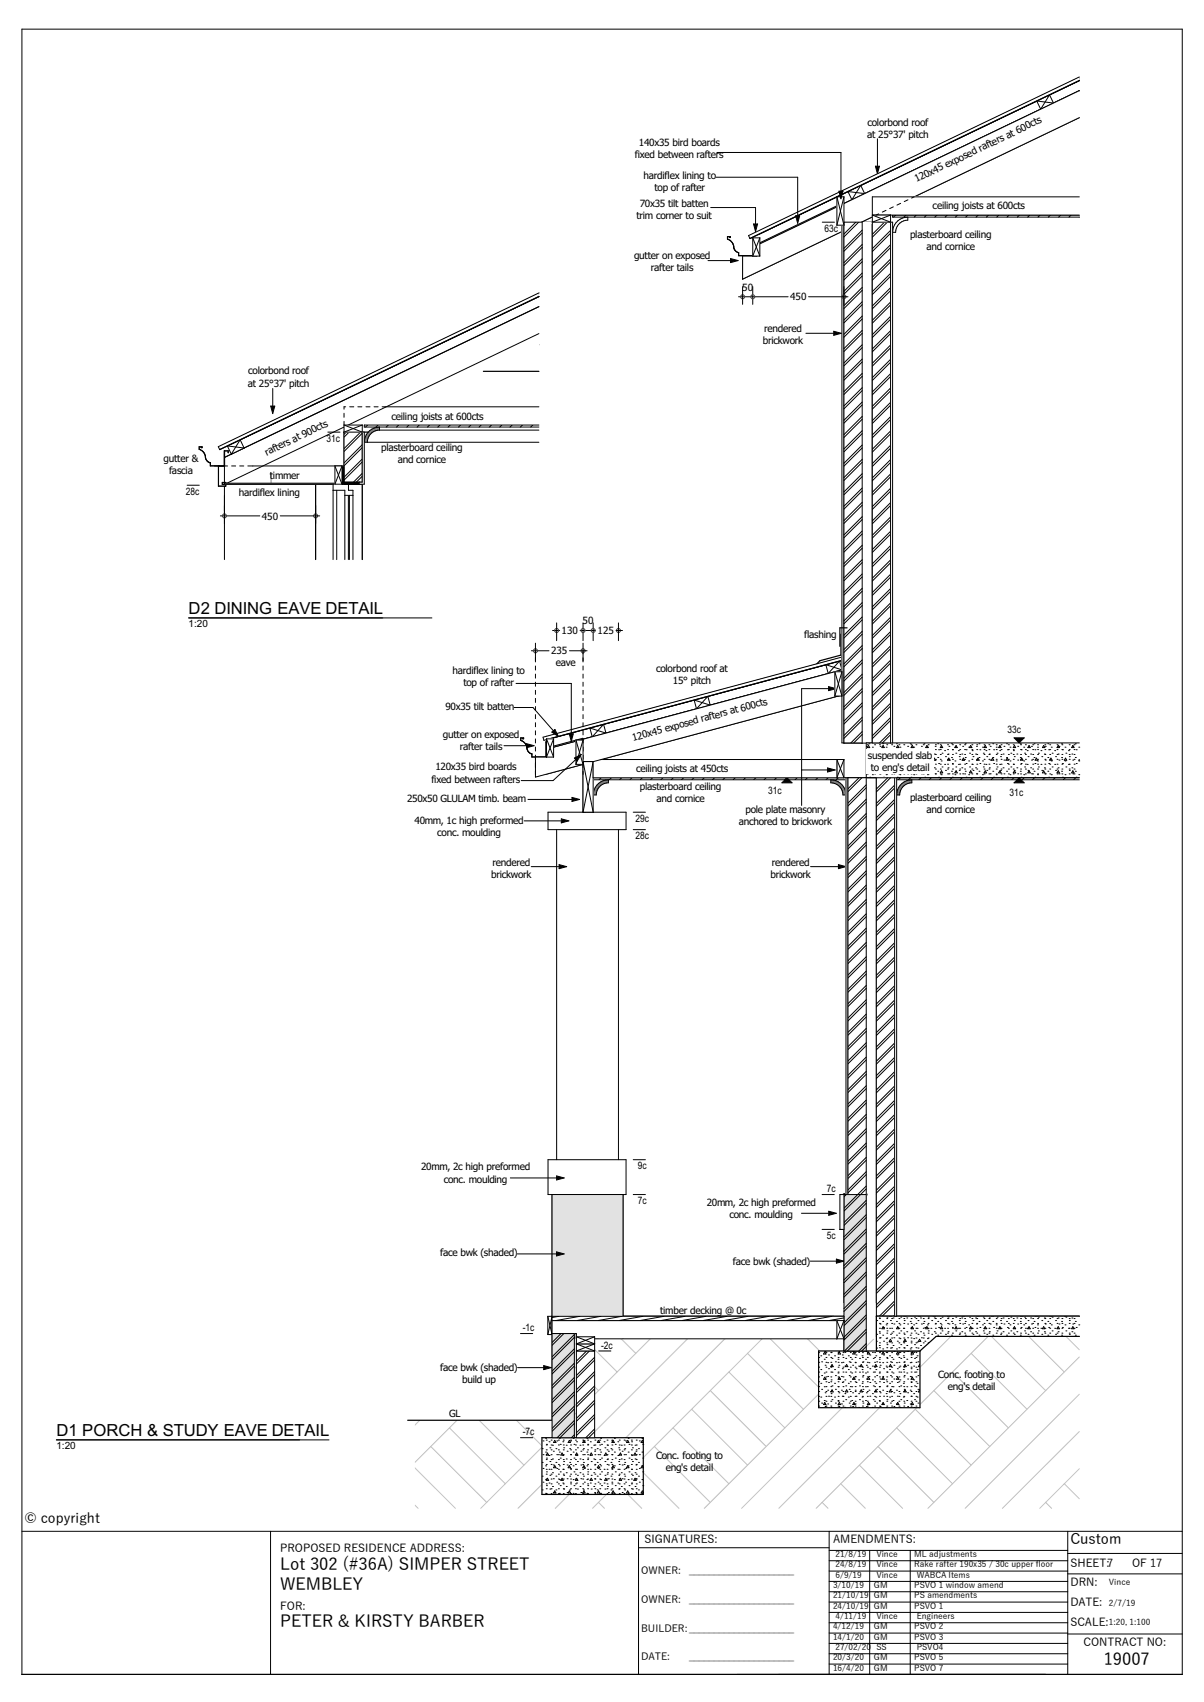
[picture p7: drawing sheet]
<svg xmlns="http://www.w3.org/2000/svg" width="297mm" height="420mm" viewBox="0 0 297 420" stroke-linecap="round" stroke-linejoin="round" font-family="sans-serif">
<defs><g id="words">
<g font-size="4.1">
<text x="46.5" y="151.5">D2 DINING EAVE DETAIL</text>
<text x="13.9" y="354.3">D1 PORCH &amp; STUDY EAVE DETAIL</text>
<text x="69.1" y="387.5">Lot 302 (#36A) SIMPER STREET</text>
<text x="69.1" y="392.4">WEMBLEY</text>
<text x="69.1" y="401.6">PETER &amp; KIRSTY BARBER</text>
<text x="272.3" y="411">19007</text>
</g>
<text font-size="3.6" x="264" y="381">Custom</text>
<text font-size="3.4" x="6" y="375.8">© copyright</text>
<g font-size="2.7">
<text x="69.1" y="383">PROPOSED RESIDENCE ADDRESS:</text>
<text x="159" y="380.8">SIGNATURES:</text>
<text x="205.5" y="380.7">AMENDMENTS:</text>
<text x="264" y="386.8">SHEET:7</text>
<text x="279.2" y="386.8">OF 17</text>
<text x="264" y="391.3">DRN:</text>
<text x="69.1" y="397.2">FOR:</text>
<text x="264" y="401.2">SCALE:</text>
<text x="264" y="396.2">DATE:</text>
<text x="267.3" y="406.2">CONTRACT NO:</text>
</g>
<g font-size="2.5">
<text x="213.9" y="34">at 25°37' pitch</text>
<text x="214" y="31">colorbond roof</text>
<text x="156.6" y="39.1">fixed between rafters</text>
<text x="157.6" y="36.1">140x35 bird boards</text>
<text x="158.7" y="44.1">hardiflex lining to</text>
<text x="161.4" y="47.1">top of rafter</text>
<text x="226.1" y="45" transform="rotate(-26 226.1 45)">120x45 exposed rafters at 600cts</text>
<text x="157.8" y="51.1">70x35 tilt batten</text>
<text x="230.1" y="51.7">ceiling joists at 600cts</text>
<text x="157" y="54.1">trim corner to suit</text>
<text x="203.4" y="57.2">63c</text>
<text x="224.5" y="58.8">plasterboard ceiling</text>
<text x="156.4" y="63.9">gutter on exposed</text>
<text x="228.6" y="61.7">and cornice</text>
<text x="160.5" y="66.9">rafter tails</text>
<text x="183.1" y="71.7">50</text>
<text x="194.9" y="74.1">450</text>
<text x="188.5" y="81.9">rendered</text>
<text x="188.2" y="84.9">brickwork</text>
<text x="61.1" y="95.4">at 25°37' pitch</text>
<text x="61.2" y="92.4">colorbond roof</text>
<text x="96.6" y="103.7">ceiling joists at 600cts</text>
<text x="65.8" y="112.4" transform="rotate(-26 65.8 112.4)">rafters at 900cts</text>
<text x="80.5" y="109">31c</text>
<text x="94" y="111.3">plasterboard ceiling</text>
<text x="40.4" y="114">gutter &amp;</text>
<text x="41.7" y="117">fascia</text>
<text x="66.6" y="118.3">timmer</text>
<text x="98.1" y="114.3">and cornice</text>
<text x="45.8" y="122.1">28c</text>
<text x="58.9" y="122.5">hardiflex lining</text>
<text x="64.6" y="128.2">450</text>
<text x="46.5" y="154.7">1:20</text>
<text x="143.7" y="154.1">50</text>
<text x="135.9" y="161.5">235</text>
<text x="138.5" y="156.5">130</text>
<text x="147.4" y="156.5">125</text>
<text x="198.4" y="157.5">flashing</text>
<text x="111.6" y="166.4">hardiflex lining to</text>
<text x="137.1" y="164.4">eave</text>
<text x="161.8" y="165.8">colorbond roof at</text>
<text x="114.3" y="169.4">top of rafter</text>
<text x="166" y="168.8">15° pitch</text>
<text x="109.9" y="175.3">90x35 tilt batten</text>
<text x="109.3" y="182.2">gutter on exposed</text>
<text x="113.4" y="185.2">rafter tails</text>
<text x="156.2" y="182.8" transform="rotate(-15 156.2 182.8)">120x45 exposed rafters at 600cts</text>
<text x="248.6" y="181">33c</text>
<text x="107.4" y="190.1">120x35 bird boards</text>
<text x="156.9" y="190.5">ceiling joists at 450cts</text>
<text x="214.1" y="187.4">suspended slab</text>
<text x="214.8" y="190.4">to eng's detail</text>
<text x="106.4" y="193.1">fixed between rafters</text>
<text x="157.9" y="194.9">plasterboard ceiling</text>
<text x="162" y="197.9">and cornice</text>
<text x="189.5" y="195.9">31c</text>
<text x="224.5" y="197.6">plasterboard ceiling</text>
<text x="249.1" y="196.5">31c</text>
<text x="100.4" y="198">250x50 GLULAM timb. beam</text>
<text x="102.2" y="203.4">40mm, 1c high preformed</text>
<text x="156.8" y="202.8">29c</text>
<text x="182.3" y="203.6">anchored to brickwork</text>
<text x="183.9" y="200.6">pole plate masonry</text>
<text x="228.6" y="200.6">and cornice</text>
<text x="107.9" y="206.4">conc. moulding</text>
<text x="156.8" y="207.1">28c</text>
<text x="121.5" y="213.7">rendered</text>
<text x="190.4" y="213.7">rendered</text>
<text x="121.2" y="216.7">brickwork</text>
<text x="190.1" y="216.7">brickwork</text>
<text x="103.9" y="288.8">20mm, 2c high preformed</text>
<text x="109.5" y="291.8">conc. moulding</text>
<text x="157.4" y="288.6">9c</text>
<text x="157.4" y="297.2">7c</text>
<text x="174.3" y="297.6">20mm, 2c high preformed</text>
<text x="203.9" y="294.2">7c</text>
<text x="179.9" y="300.6">conc. moulding</text>
<text x="203.9" y="305.8">5c</text>
<text x="108.6" y="309.8">face bwk (shaded)</text>
<text x="180.8" y="312.1">face bwk (shaded)</text>
<text x="129" y="328.5">-1c</text>
<text x="162.9" y="324.3">timber decking @ 0c</text>
<text x="148.3" y="332.8">-2c</text>
<text x="108.6" y="338.4">face bwk (shaded)</text>
<text x="114" y="341.4">build up</text>
<text x="231.5" y="340">Conc. footing to</text>
<text x="233.8" y="343">eng's detail</text>
<text x="110.8" y="349.7">GL</text>
<text x="13.9" y="357.5">1:20</text>
<text x="129" y="354.2">-7c</text>
<text x="161.9" y="360">Conc. footing to</text>
<text x="164.2" y="363">eng's detail</text>
<text x="158.2" y="388.3">OWNER:</text>
<text x="170" y="388.3">_____________________</text>
<text x="158.2" y="395.6">OWNER:</text>
<text x="170" y="395.6">_____________________</text>
<text x="158.2" y="402.6">BUILDER:_____________________</text>
<text x="158.2" y="409.7">DATE:</text>
<text x="170" y="409.7">_____________________</text>
</g>
<g font-size="2.1">
<text x="206.1" y="384.2">21/8/19</text>
<text x="206.1" y="386.7">24/8/19</text>
<text x="206.1" y="389.3">6/9/19</text>
<text x="216.2" y="384.2">Vince</text>
<text x="216.2" y="386.7">Vince</text>
<text x="216.2" y="389.3">Vince</text>
<text x="225.5" y="384.2">ML adjustments</text>
<text x="225.5" y="386.7">Rake rafter 190x35 / 30c upper f</text>
<text x="226.1" y="389.3">WABCA Items</text>
<text x="255.5" y="386.7">loor</text>
<text x="205.5" y="391.8">3/10/19</text>
<text x="205.5" y="394.4">21/10/19</text>
<text x="215.6" y="391.8">GM</text>
<text x="215.6" y="394.4">GM</text>
<text x="225.5" y="391.8">PSVO 1 window amend</text>
<text x="225.5" y="394.4">PS amendments</text>
<text x="273.5" y="391.2">Vince</text>
<text x="205.5" y="396.9">24/10/19</text>
<text x="206.1" y="399.5">4/11/19</text>
<text x="215.6" y="396.9">GM</text>
<text x="216.2" y="399.5">Vince</text>
<text x="225.5" y="396.9">PSVO 1</text>
<text x="226.1" y="399.5">Engineers</text>
<text x="273.5" y="396.3">2/7/19</text>
<text x="273.5" y="401">1:20, 1:100</text>
<text x="205.5" y="402">4/12/19</text>
<text x="205.5" y="404.6">14/1/20</text>
<text x="206.1" y="407.1">27/02/20</text>
<text x="215.6" y="402">GM</text>
<text x="215.6" y="404.6">GM</text>
<text x="216.2" y="407.1">SS</text>
<text x="225.5" y="402">PSVO 2</text>
<text x="225.5" y="404.6">PSVO 3</text>
<text x="226.1" y="407.1">PSVO4</text>
<text x="205.5" y="409.8">20/3/20</text>
<text x="205.5" y="412.3">16/4/20</text>
<text x="215.6" y="409.8">GM</text>
<text x="215.6" y="412.3">GM</text>
<text x="225.5" y="409.8">PSVO 5</text>
<text x="225.5" y="412.3">PSVO 7</text>
</g>
</g></defs>
<g fill="none" stroke="#000" stroke-width=".25">
<path d="M5.4 7.2h286.2v406h-286.2zM5.4 377.9h286.2M66.7 377.9v35.3M157.5 377.9v35.3M204.5 377.9v35.3M263.4 377.9v35.3M157.5 381.9h47M204.5 397.9h58.9M204.5 395.3h58.9M204.5 392.8h58.9M204.5 390.2h58.9M204.5 387.7h58.9"/>
<path d="M204.5 385.1h58.9M204.5 382.6h58.9M214.5 382.6v30.6M224.5 382.6v30.6M263.4 383.3h28.2M263.4 388.4h28.2M204.5 408.1h58.9M204.5 405.5h58.9M204.5 403h58.9M204.5 400.4h58.9M204.5 410.6h58.9M263.4 403.2h28.2"/>
</g>
<!-- layer: D1  WALLS-(external) -->
<g fill="#000">
<path d="M208.2 54.8h4.5v128.6h-4.5z" fill-rule="evenodd"/>
<path d="M215.2 54.8h4.5v128.6h-4.5z" fill-rule="evenodd"/>
<path d="M208.2 294.8h5.5v30h-5.5z" fill-rule="evenodd"/>
<path d="M216.2 294.8h4.5v30h-4.5z" fill-rule="evenodd"/>
<path d="M136.2 329.1h5.5v25.7h-5.5z" fill-rule="evenodd"/>
<path d="M142.2 329.1h5.5v25.7h-5.5z" fill-rule="evenodd"/>
</g>
<!-- layer: J1  ROOF-(cover) -->
<g fill="none" stroke="#fff" stroke-width=".25">
<path d="M245.5 39l-22 3.9M248.5 37.6l-22 3.8M251.5 36.1l-21.9 3.9M254.5 34.7l-21.9 3.8M257.5 33.2l-21.9 3.9M260.5 31.8l-21.9 3.8M263.5 30.3l-21.9 3.9M266.2 28.9l-21.6 3.9M266.2 28l-18.6 3.3M266.2 27.1l-15.6 2.8M266.2 26.2l-12.5 2.2M266.2 25.3l-9.5 1.7"/>
<path d="M266.2 24.4l-6.5 1.1M266.2 23.5l-3.5 .6M266.2 22.5l-.5 .1M203.3 59.2l-20.1 3.6M206.3 57.8l-21.9 3.9M209.3 56.3l-21.9 3.9M212.3 54.9l-21.9 3.9M215.3 53.4l-21.9 3.9M218.4 52l-22 3.9M221.4 50.6l-22 3.8M224.4 49.1l-21.9 3.9M227.4 47.7l-21.9 3.8"/>
<path d="M230.4 46.2l-21.9 3.9M233.4 44.8l-21.9 3.8M236.4 43.3l-21.9 3.9M239.4 41.9l-21.9 3.9M242.5 40.4l-22 3.9M185.2 67.9l-2 .4M188.2 66.5l-5 .8M191.3 65l-8.1 1.4M194.3 63.6l-11.1 1.9M197.3 62.1l-14.1 2.5M200.3 60.7l-17.1 3"/>
</g>
<path d="M183.2 58.8l83-39.8v.9l-83 39.8z" fill-rule="evenodd" fill="#000"/>
<!-- layer: C1  CONCRETE-(floor slab) -->
<path d="M136.2 324.8h72v4.3h-72z" fill-rule="evenodd" fill="#fff"/>
<g fill="none" stroke="#000" stroke-width=".25">
<path d="M136.2 324.8h72v4.3h-72zM137.7 327.8h.1M140.4 327.1h.1M146.7 327.8h.1M149.9 326h.1M152.7 327.8h.1M157.4 327.1h.1M161.7 327.8h.1M166.9 326h.1M167.7 327.8h.1M174.3 327.1h.1M176.7 327.8h.1"/>
<path d="M182.7 327.8h.1M183.9 326h.1M191.3 327.1h.1M191.7 327.8h.1M197.7 327.8h.1M200.8 326h.1M206.7 327.8h.1"/>
</g>
<!-- layer: D1  WALLS-(external) -->
<path d="M208.2 54.8h11.5v128.6h-11.5zM212.7 54.8v128.6M215.2 54.8v128.6M136.2 294.8v30M153.7 294.8v30M208.2 294.8v30M213.7 294.8v30h7v-30M216.2 294.8v30M141.7 329.1v25.7M142.2 329.1v25.7M153.7 329.1v25.7h-17.5v-25.7h11.5v25.7" fill="none" stroke="#000" stroke-width=".25"/>
<!-- layer: J1  ROOF-(cover) -->
<path d="M266.2 19.9l-83 39.8M266.2 29l-83 39.9v-10.1M266.2 22.4l-83 39.8" fill="none" stroke="#000" stroke-width=".25"/>
<!-- layer: D1  WALLS-(external) -->
<path d="M208.2 294.8h5.5" fill="none" stroke="#000" stroke-width=".7"/>
<!-- layer: K1  TEXT-(notes) -->
<g fill="#fff">
<path d="M205.7 321.7h22.6v7h-22.6z" fill-rule="evenodd"/>
<path d="M102.3 350.5h36.2v-20.1h85.2v-.6h42.5v42.4h-163.9z" fill-rule="evenodd"/>
</g>
<g fill="none" stroke="#c0c0c0" stroke-width=".25">
<path d="M138.5 334l9.1 9.2M144 330.4l8.2 8.2M153.2 330.4l3.6 3.6M160.4 330.4l-41.8 41.8M169.6 330.4l-41.8 41.8M178.8 330.4l-41.8 41.8M179.8 338.6l13.8 13.8M184.4 334l13.8 13.8M188 330.4l-41.8 41.8M190 330.4l12.8 12.8M199.2 330.4l8.2 8.2M208.4 330.4l3.6 3.6"/>
<path d="M215.6 330.4l-41.9 41.8M225.4 329.8l-42.5 42.4M234.6 329.8l-42.5 42.4M235 338.6l13.8 13.8M239.6 334l13.7 13.8M243.8 329.8l-42.5 42.4M244.6 329.8l13.3 13.4M253.8 329.8l8.7 8.8M262.9 329.8l3.3 3.3M266.2 334.9l-37.3 37.3M103.6 350.5l-1.3 1.2M106.3 357l13.8 13.7"/>
<path d="M110.9 352.4l13.8 13.7M112.7 350.5l-10.4 10.4M118.2 350.5l11.1 11M127.4 350.5l6.4 6.5M136.6 350.5l1.8 1.9M138.5 343.2l4.5 4.6M161.4 357l13.8 13.7M166 352.4l13.8 13.7M170.6 347.8l13.8 13.7M175.2 343.2l13.8 13.8M216.6 357l13.8 13.7M221.2 352.4l13.8 13.7"/>
<path d="M225.8 347.8l13.8 13.7M230.4 343.2l13.8 13.8M266.2 353.2l-18.9 19M266.2 344.1l-28.1 28.1M102.3 362.2l10 10M102.3 371.4l.8 .8M147.6 370.7l1.5 1.5M152.2 366.1l6.1 6.1M156.8 361.5l10.7 10.7M202.8 370.7l1.5 1.5M207.4 366.1l6.1 6.1M212 361.5l10.6 10.7"/>
<path d="M257.9 370.7l1.5 1.5M262.5 366.1l3.7 3.8M266.2 362.4l-9.7 9.8"/>
</g>
<path d="M183 56.3h4.3v7.4h-4.3z" fill-rule="evenodd" fill="#fff"/>
<g fill="#7f7f7f">
<path d="M134.7 183.1h1v3.7h-1z" fill-rule="evenodd"/>
<path d="M128.4 182.1h.8v.2h-.3l.2-.2h-.6v.6a2.62 2.62 0 0 1 1.7 2.5l.5 .6 .5 .2v.8h3.4l.1-3.7v3.7h-3.5v-.7a1.7 1.7 0 0 1-1.3-1.8l-.5-1-1-.6z" fill-rule="evenodd"/>
</g>
<g fill="none" stroke="#000" stroke-width=".25">
<path d="M128.5 182.7l.9 .6M128.5 182.1h.6v.2M128.9 182.3h.3v-.2h-.8v.6l1 .6M128.9 182.3h.1M129.4 183.3l.3 .3M129.6 183.6l.2 .3a2.68 2.68 0 0 0 .9 1.9M129.7 183.6l.2 .3a2.66 2.66 0 0 0 .8 1.9M130.7 185.8l.5 .3M130.7 185.8l.5 .2M131.2 186v.8M131.2 186.1v.7h4.5v-3.7h-1.1v3.7M131.2 186.1h.1"/>
<path d="M132.2 186.8v4.8l2.6-.7"/>
</g>
<!-- layer: K1  TEXT-(notes) -->
<path d="M201.9 333.4h25v14h-25z" fill-rule="evenodd" fill="#fff"/>
<g fill="none" stroke="#000" stroke-width=".25">
<path d="M201.9 337.2h.1M201.9 339.8h.1M201.9 338.6h.1M201.9 337.4h.1M201.9 336.2h.1M201.9 335h.1M201.9 333.8h.1M202.5 338h.1M202.5 334.6h.1M202.7 339.5h.1M202.7 336.1h.1M203.3 338.8h.1"/>
<path d="M203.3 335.4h.1M203.4 339.8l.3 .6h-.6zM203.4 333.6l.3 .5h-.6zM203.5 336.9h.1M203.5 333.5h.1M203.7 339.8h.1M203.7 338.6h.1M203.7 337.4h.1M203.7 336.2h.1M203.7 335h.1M203.7 333.8h.1M204.2 339.7h.1"/>
<path d="M204.2 336.3h.1M204.4 337.8h.1M204.4 334.4h.1M204.9 339.8h.1M204.9 338.6h.1M204.9 337.4h.1M204.9 336.2h.1M204.9 335h.1M204.9 333.8h.1M205 337.1h.1M205 333.7h.1M205.2 338.6h.1"/>
<path d="M205.2 335.2h.1M205.2 336.7l.3 .5h-.6zM205.9 338h.1M205.9 334.6h.1M206.1 339.5h.1M206.1 336.1h.1M206.7 338.8h.1M206.7 335.4h.1M206.7 339.8h.1M206.7 338.6h.1M206.7 337.4h.1M206.7 336.2h.1"/>
<path d="M206.7 335h.1M206.7 333.8h.1M206.9 336.9h.1M206.9 333.5h.1M207 339.8l.3 .6h-.6zM207 333.6l.3 .5h-.6zM207.6 339.7h.1M207.6 336.3h.1M207.8 337.8h.1M207.8 334.4h.1M207.9 339.8h.1M207.9 338.6h.1"/>
<path d="M207.9 337.4h.1M207.9 336.2h.1M207.9 335h.1M207.9 333.8h.1M208.4 337.1h.1M208.4 333.7h.1M208.6 338.6h.1M208.6 335.2h.1M208.8 336.7l.3 .5h-.6zM209.3 338h.1M209.3 334.6h.1M209.5 339.5h.1"/>
<path d="M209.5 336.1h.1M209.7 339.8h.1M209.7 338.6h.1M209.7 337.4h.1M209.7 336.2h.1M209.7 335h.1M209.7 333.8h.1M210.1 338.8h.1M210.1 335.4h.1M210.3 336.9h.1M210.3 333.5h.1M210.6 339.8l.3 .6h-.6z"/>
<path d="M210.6 333.6l.3 .5h-.6zM210.9 339.8h.1M210.9 338.6h.1M210.9 337.4h.1M210.9 336.2h.1M210.9 335h.1M210.9 333.8h.1M211 339.7h.1M211 336.3h.1M211.2 337.8h.1M211.2 334.4h.1M211.8 337.1h.1"/>
<path d="M211.8 333.7h.1M212 338.6h.1M212 335.2h.1M212.4 336.7l.3 .5h-.6zM212.7 338h.1M212.7 334.6h.1M212.7 339.8h.1M212.7 338.6h.1M212.7 337.4h.1M212.7 336.2h.1M212.7 335h.1M212.7 333.8h.1"/>
<path d="M212.9 339.5h.1M212.9 336.1h.1M213.5 338.8h.1M213.5 335.4h.1M213.7 336.9h.1M213.7 333.5h.1M213.9 339.8h.1M213.9 338.6h.1M213.9 337.4h.1M213.9 336.2h.1M213.9 335h.1M213.9 333.8h.1"/>
<path d="M214.2 339.8l.3 .6h-.6zM214.2 333.6l.3 .5h-.6zM214.4 339.7h.1M214.4 336.3h.1M214.6 337.8h.1M214.6 334.4h.1M215.2 337.1h.1M215.2 333.7h.1M215.4 338.6h.1M215.4 335.2h.1M215.7 339.8h.1M215.7 338.6h.1"/>
<path d="M215.7 337.4h.1M215.7 336.2h.1M215.7 335h.1M215.7 333.8h.1M216 336.7l.3 .5h-.6zM216 338h.1M216 334.6h.1M216.3 339.5h.1M216.3 336.1h.1M216.9 338.8h.1M216.9 335.4h.1M216.9 339.8h.1"/>
<path d="M216.9 338.6h.1M216.9 337.4h.1M216.9 336.2h.1M216.9 335h.1M216.9 333.8h.1M217.1 336.9h.1M217.1 333.5h.1M217.7 339.7h.1M217.7 336.3h.1M217.8 339.8l.3 .6h-.6zM217.8 333.6l.3 .5h-.6zM218 337.8h.1"/>
<path d="M218 334.4h.1M218.6 337.1h.1M218.6 333.7h.1M218.7 339.8h.1M218.7 338.6h.1M218.7 337.4h.1M218.7 336.2h.1M218.7 335h.1M218.7 333.8h.1M218.8 338.6h.1M218.8 335.2h.1M219.4 338h.1"/>
<path d="M219.4 334.6h.1M219.6 336.7l.3 .5h-.6zM219.7 339.5h.1M219.7 336.1h.1M219.9 339.8h.1M219.9 338.6h.1M219.9 337.4h.1M219.9 336.2h.1M219.9 335h.1M219.9 333.8h.1M220.3 338.8h.1M220.3 335.4h.1"/>
<path d="M220.5 336.9h.1M220.5 333.5h.1M221.1 339.7h.1M221.1 336.3h.1M221.4 337.8h.1M221.4 334.4h.1M221.4 339.8l.3 .6h-.6zM221.4 333.6l.3 .5h-.6zM221.7 339.8h.1M221.7 338.6h.1M221.7 337.4h.1M221.7 336.2h.1"/>
<path d="M221.7 335h.1M221.7 333.8h.1M222 337.1h.1M222 333.7h.1M222.2 338.6h.1M222.2 335.2h.1M222.8 338h.1M222.8 334.6h.1M222.9 339.8h.1M222.9 338.6h.1M222.9 337.4h.1M222.9 336.2h.1"/>
<path d="M222.9 335h.1M222.9 333.8h.1M223 339.5h.1M223 336.1h.1M223.2 336.7l.3 .5h-.6zM223.7 338.8h.1M223.7 335.4h.1M223.9 336.9h.1M223.9 333.5h.1M224.5 339.7h.1M224.5 336.3h.1M224.7 337.8h.1"/>
<path d="M224.7 334.4h.1M224.7 339.8h.1M224.7 338.6h.1M224.7 337.4h.1M224.7 336.2h.1M224.7 335h.1M224.7 333.8h.1M225 339.8l.3 .6h-.6zM225 333.6l.3 .5h-.6zM225.4 337.1h.1M225.4 333.7h.1M225.6 338.6h.1"/>
<path d="M225.6 335.2h.1M225.9 339.8h.1M225.9 338.6h.1M225.9 337.4h.1M225.9 336.2h.1M225.9 335h.1M225.9 333.8h.1M226.2 338h.1M226.2 334.6h.1M226.4 339.5h.1M226.4 336.1h.1M226.9 336.9l-.1-.2-.3 .5h.4"/>
<path d="M201.9 343.5h.1M201.9 347h.1M201.9 345.8h.1M201.9 344.6h.1M201.9 343.4h.1M201.9 342.2h.1M201.9 341h.1M202.5 344.8h.1M202.5 341.4h.1M202.7 346.2h.1M202.7 342.8h.1M203.3 345.6h.1"/>
<path d="M203.3 342.2h.1M203.4 346.1l.3 .5h-.6zM203.5 347.1h.1M203.5 343.7h.1M203.5 340.3h.1M203.7 347h.1M203.7 345.8h.1M203.7 344.6h.1M203.7 343.4h.1M203.7 342.2h.1M203.7 341h.1M204.2 346.5h.1"/>
<path d="M204.2 343.1h.1M204.4 344.5h.1M204.4 341.1h.1M204.9 347h.1M204.9 345.8h.1M204.9 344.6h.1M204.9 343.4h.1M204.9 342.2h.1M204.9 341h.1M205 347.3h.1M205 343.9h.1M205 340.5h.1"/>
<path d="M205.2 345.4h.1M205.2 342h.1M205.2 343l.3 .5h-.6zM205.9 344.8h.1M205.9 341.4h.1M206.1 346.2h.1M206.1 342.8h.1M206.7 345.6h.1M206.7 347h.1M206.7 345.8h.1M206.7 344.6h.1M206.7 343.4h.1"/>
<path d="M206.7 342.2h.1M206.7 341h.1M206.9 347.1h.1M206.9 343.7h.1M206.9 340.3h.1M207 346.1l.3 .5h-.6zM207.6 346.5h.1M207.6 343.1h.1M207.8 344.5h.1M207.8 341.1h.1M207.9 347h.1M207.9 345.8h.1"/>
<path d="M207.9 344.6h.1M207.9 343.4h.1M207.9 342.2h.1M207.9 341h.1M208.4 347.3h.1M208.4 343.9h.1M208.4 340.5h.1M208.6 345.4h.1M208.6 342h.1M208.8 343l.3 .5h-.6zM209.3 344.8h.1M209.3 341.4h.1"/>
<path d="M209.5 346.2h.1M209.5 342.8h.1M209.7 347h.1M209.7 345.8h.1M209.7 344.6h.1M209.7 343.4h.1M209.7 342.2h.1M209.7 341h.1M210.1 345.6h.1M210.1 342.2h.1M210.3 347.1h.1M210.3 343.7h.1"/>
<path d="M210.3 340.3h.1M210.6 346.1l.3 .5h-.6zM210.9 347h.1M210.9 345.8h.1M210.9 344.6h.1M210.9 343.4h.1M210.9 342.2h.1M210.9 341h.1M211 346.5h.1M211 343.1h.1M211.2 344.5h.1M211.2 341.1h.1"/>
<path d="M211.8 347.3h.1M211.8 343.9h.1M211.8 340.5h.1M212 345.4h.1M212 342h.1M212.4 343l.3 .5h-.6zM212.7 344.8h.1M212.7 341.4h.1M212.7 347h.1M212.7 345.8h.1M212.7 344.6h.1M212.7 343.4h.1"/>
<path d="M212.7 342.2h.1M212.7 341h.1M212.9 346.2h.1M212.9 342.8h.1M213.5 345.6h.1M213.5 342.2h.1M213.7 347.1h.1M213.7 343.7h.1M213.7 340.3h.1M213.9 347h.1M213.9 345.8h.1M213.9 344.6h.1"/>
<path d="M213.9 343.4h.1M213.9 342.2h.1M213.9 341h.1M214.2 346.1l.3 .5h-.6zM214.4 346.5h.1M214.4 343.1h.1M214.6 344.5h.1M214.6 341.1h.1M215.2 347.3h.1M215.2 343.9h.1M215.2 340.5h.1M215.4 345.4h.1"/>
<path d="M215.4 342h.1M215.7 347h.1M215.7 345.8h.1M215.7 344.6h.1M215.7 343.4h.1M215.7 342.2h.1M215.7 341h.1M216 343l.3 .5h-.6zM216 344.8h.1M216 341.4h.1M216.3 346.2h.1M216.3 342.8h.1"/>
<path d="M216.9 345.6h.1M216.9 342.2h.1M216.9 347h.1M216.9 345.8h.1M216.9 344.6h.1M216.9 343.4h.1M216.9 341h.1M217.1 347.1h.1M217.1 343.7h.1M217.1 340.3h.1M217.7 346.5h.1M217.7 343.1h.1"/>
<path d="M217.8 346.1l.3 .5h-.6zM218 344.5h.1M218 341.1h.1M218.6 347.3h.1M218.6 343.9h.1M218.6 340.5h.1M218.7 347h.1M218.7 345.8h.1M218.7 344.6h.1M218.7 343.4h.1M218.7 342.2h.1M218.7 341h.1"/>
<path d="M218.8 345.4h.1M218.8 342h.1M219.4 344.8h.1M219.4 341.4h.1M219.6 343l.3 .5h-.6zM219.7 346.2h.1M219.7 342.8h.1M219.9 347h.1M219.9 345.8h.1M219.9 344.6h.1M219.9 343.4h.1M219.9 342.2h.1"/>
<path d="M219.9 341h.1M220.3 345.6h.1M220.3 342.2h.1M220.5 347.1h.1M220.5 343.7h.1M220.5 340.3h.1M221.1 346.5h.1M221.1 343.1h.1M221.4 344.5h.1M221.4 341.1h.1M221.4 346.1l.3 .5h-.6zM221.7 347h.1"/>
<path d="M221.7 345.8h.1M221.7 344.6h.1M221.7 343.4h.1M221.7 342.2h.1M221.7 341h.1M222 347.3h.1M222 343.9h.1M222 340.5h.1M222.2 345.4h.1M222.2 342h.1M222.8 344.8h.1M222.8 341.4h.1"/>
<path d="M222.9 347h.1M222.9 345.8h.1M222.9 344.6h.1M222.9 343.4h.1M222.9 342.2h.1M222.9 341h.1M223 346.2h.1M223 342.8h.1M223.2 343l.3 .5h-.6zM223.7 345.6h.1M223.7 342.2h.1M223.9 347.1h.1"/>
<path d="M223.9 343.7h.1M223.9 340.3h.1M224.5 346.5h.1M224.5 343.1h.1M224.7 341.1h.1M224.7 347h.1M224.7 345.8h.1M224.7 344.6h.1M224.7 343.4h.1M224.7 342.2h.1M224.7 341h.1M225 346.1l.3 .5h-.6z"/>
<path d="M225.4 347.3h.1M225.4 343.9h.1M225.4 340.5h.1M225.6 345.4h.1M225.6 342h.1M225.9 347h.1M225.9 345.8h.1M225.9 344.6h.1M225.9 343.4h.1M225.9 342.2h.1M225.9 341h.1M226.2 344.8h.1"/>
<path d="M226.2 341.4h.1M226.4 346.2h.1M226.4 342.8h.1M226.9 343.1l-.1-.1-.3 .5h.4"/>
</g>
<path d="M201.9 333.4h25v14h-25z" fill="none" stroke="#000" stroke-width=".3"/>
<path d="M133.7 354.8h25v14h-25z" fill-rule="evenodd" fill="#fff"/>
<g fill="none" stroke="#000" stroke-width=".25">
<path d="M133.7 357.5h.1M134 359h.1M134 355.6h.1M134.6 358.3h.1M134.6 354.9h.1M134.7 359h.1M134.7 357.8h.1M134.7 356.6h.1M134.7 355.4h.1M134.8 359.8h.1M134.8 356.4h.1M135 358.6l.3 .5h-.6z"/>
<path d="M135.4 359.2h.1M135.4 355.8h.1M135.6 357.3h.1M135.9 359h.1M135.9 357.8h.1M135.9 356.6h.1M135.9 355.4h.1M136.3 356.6h.1M136.5 358.1h.1M136.8 355.4l.3 .6h-.6zM137.1 357.5h.1M137.3 359h.1"/>
<path d="M137.3 355.6h.1M137.7 359h.1M137.7 357.8h.1M137.7 356.6h.1M137.7 355.4h.1M138 358.3h.1M138 354.9h.1M138.2 359.8h.1M138.2 356.4h.1M138.6 358.6l.3 .5h-.6zM138.8 359.2h.1M138.8 355.8h.1"/>
<path d="M138.9 359h.1M138.9 357.8h.1M138.9 356.6h.1M138.9 355.4h.1M139 357.3h.1M139.7 356.6h.1M139.9 358.1h.1M140.4 355.4l.3 .6h-.6zM140.5 357.5h.1M140.7 355.6h.1M140.7 359h.1M140.7 357.8h.1"/>
<path d="M140.7 356.6h.1M140.7 355.4h.1M141.4 358.3h.1M141.4 354.9h.1M141.6 359.8h.1M141.6 356.4h.1M141.9 359h.1M141.9 357.8h.1M141.9 356.6h.1M141.9 355.4h.1M142.2 359.2h.1M142.2 355.8h.1"/>
<path d="M142.2 358.6l.3 .5h-.6zM142.4 357.3h.1M143.1 356.6h.1M143.3 358.1h.1M143.7 359h.1M143.7 357.8h.1M143.7 356.6h.1M143.7 355.4h.1M143.9 357.5h.1M144 355.4l.3 .6h-.6zM144.1 359h.1M144.1 355.6h.1"/>
<path d="M144.8 358.3h.1M144.8 354.9h.1M144.9 359h.1M144.9 357.8h.1M144.9 356.6h.1M144.9 355.4h.1M145 359.8h.1M145 356.4h.1M145.6 359.2h.1M145.6 355.8h.1M145.8 357.3h.1M145.8 358.6l.3 .5h-.6z"/>
<path d="M146.5 356.6h.1M146.7 358.1h.1M146.7 359h.1M146.7 357.8h.1M146.7 356.6h.1M146.7 355.4h.1M147.3 357.5h.1M147.5 359h.1M147.5 355.6h.1M147.6 355.4l.3 .6h-.6zM147.9 359h.1M147.9 357.8h.1"/>
<path d="M147.9 356.6h.1M147.9 355.4h.1M148.2 358.3h.1M148.2 354.9h.1M148.4 359.8h.1M148.4 356.4h.1M149 359.2h.1M149 355.8h.1M149.2 357.3h.1M149.4 358.6l.3 .5h-.6zM149.7 359h.1M149.7 357.8h.1"/>
<path d="M149.7 356.6h.1M149.7 355.4h.1M149.9 356.6h.1M150.1 358.1h.1M150.7 357.5h.1M150.9 359h.1M150.9 355.6h.1M150.9 357.8h.1M150.9 356.6h.1M150.9 355.4h.1M151.2 355.4l.3 .6h-.6zM151.6 358.3h.1"/>
<path d="M151.6 354.9h.1M151.8 359.8h.1M151.8 356.4h.1M152.4 359.2h.1M152.4 355.8h.1M152.6 357.3h.1M152.7 359h.1M152.7 357.8h.1M152.7 356.6h.1M152.7 355.4h.1M153 358.6l.3 .5h-.6zM153.3 356.6h.1"/>
<path d="M153.5 358.1h.1M153.9 359h.1M153.9 357.8h.1M153.9 356.6h.1M153.9 355.4h.1M154.1 357.5h.1M154.3 359h.1M154.3 355.6h.1M154.8 355.4l.3 .6h-.6zM155 358.3h.1M155 354.9h.1M155.2 359.8h.1"/>
<path d="M155.2 356.4h.1M155.7 359h.1M155.7 357.8h.1M155.7 356.6h.1M155.7 355.4h.1M155.8 359.2h.1M155.8 355.8h.1M156 357.3h.1M156.6 358.6l.3 .5h-.6zM156.7 356.6h.1M156.9 358.1h.1M156.9 359h.1"/>
<path d="M156.9 357.8h.1M156.9 356.6h.1M156.9 355.4h.1M157.5 357.5h.1M157.7 359h.1M157.7 355.6h.1M158.3 358.3h.1M158.3 354.9h.1M158.6 359.8h.1M158.6 356.4h.1M158.7 355.8l-.3-.4-.3 .6h.6M133.7 367.7h.1"/>
<path d="M133.7 364.3h.1M133.7 360.9h.1M134 365.8h.1M134 362.4h.1M134.6 368.5h.1M134.6 365.1h.1M134.6 361.7h.1M134.7 368.6h.1M134.7 367.4h.1M134.7 366.2h.1M134.7 365h.1M134.7 363.8h.1"/>
<path d="M134.7 362.6h.1M134.7 361.4h.1M134.7 360.2h.1M134.8 366.6h.1M134.8 363.2h.1M135 364.8l.3 .5h-.6zM135.4 366h.1M135.4 362.6h.1M135.6 367.5h.1M135.6 364.1h.1M135.6 360.7h.1M135.9 368.6h.1"/>
<path d="M135.9 367.4h.1M135.9 366.2h.1M135.9 365h.1M135.9 363.8h.1M135.9 362.6h.1M135.9 361.4h.1M135.9 360.2h.1M136.3 366.8h.1M136.3 363.4h.1M136.3 360h.1M136.5 368.3h.1M136.5 364.9h.1"/>
<path d="M136.5 361.5h.1M136.8 367.9l.3 .5h-.6zM136.8 361.7l.3 .5h-.6zM137.1 367.7h.1M137.1 364.3h.1M137.1 360.9h.1M137.3 365.8h.1M137.3 362.4h.1M137.7 368.6h.1M137.7 367.4h.1M137.7 366.2h.1M137.7 365h.1"/>
<path d="M137.7 363.8h.1M137.7 362.6h.1M137.7 361.4h.1M137.7 360.2h.1M138 368.5h.1M138 365.1h.1M138 361.7h.1M138.2 366.6h.1M138.2 363.2h.1M138.6 364.8l.3 .5h-.6zM138.8 366h.1M138.8 362.6h.1"/>
<path d="M138.9 368.6h.1M138.9 367.4h.1M138.9 366.2h.1M138.9 365h.1M138.9 363.8h.1M138.9 362.6h.1M138.9 361.4h.1M138.9 360.2h.1M139 367.5h.1M139 364.1h.1M139 360.7h.1M139.7 366.8h.1"/>
<path d="M139.7 363.4h.1M139.7 360h.1M139.9 368.3h.1M139.9 364.9h.1M139.9 361.5h.1M140.4 367.9l.3 .5h-.6zM140.4 361.7l.3 .5h-.6zM140.5 367.7h.1M140.5 364.3h.1M140.5 360.9h.1M140.7 365.8h.1M140.7 362.4h.1"/>
<path d="M140.7 368.6h.1M140.7 367.4h.1M140.7 366.2h.1M140.7 365h.1M140.7 363.8h.1M140.7 362.6h.1M140.7 361.4h.1M140.7 360.2h.1M141.4 368.5h.1M141.4 365.1h.1M141.4 361.7h.1M141.6 366.6h.1"/>
<path d="M141.6 363.2h.1M141.9 368.6h.1M141.9 367.4h.1M141.9 366.2h.1M141.9 365h.1M141.9 363.8h.1M141.9 362.6h.1M141.9 361.4h.1M141.9 360.2h.1M142.2 366h.1M142.2 362.6h.1M142.2 364.8l.3 .5h-.6z"/>
<path d="M142.4 367.5h.1M142.4 364.1h.1M142.4 360.7h.1M143.1 366.8h.1M143.1 363.4h.1M143.1 360h.1M143.3 368.3h.1M143.3 364.9h.1M143.3 361.5h.1M143.7 368.6h.1M143.7 367.4h.1M143.7 366.2h.1"/>
<path d="M143.7 365h.1M143.7 363.8h.1M143.7 362.6h.1M143.7 361.4h.1M143.7 360.2h.1M143.9 367.7h.1M143.9 364.3h.1M143.9 360.9h.1M144 367.9l.3 .5h-.6zM144 361.7l.3 .5h-.6zM144.1 365.8h.1M144.1 362.4h.1"/>
<path d="M144.8 368.5h.1M144.8 365.1h.1M144.8 361.7h.1M144.9 368.6h.1M144.9 367.4h.1M144.9 366.2h.1M144.9 365h.1M144.9 363.8h.1M144.9 362.6h.1M144.9 361.4h.1M144.9 360.2h.1M145 366.6h.1"/>
<path d="M145 363.2h.1M145.6 366h.1M145.6 362.6h.1M145.8 367.5h.1M145.8 364.1h.1M145.8 360.7h.1M145.8 364.8l.3 .5h-.6zM146.5 366.8h.1M146.5 363.4h.1M146.5 360h.1M146.7 368.3h.1M146.7 364.9h.1"/>
<path d="M146.7 361.5h.1M146.7 368.6h.1M146.7 367.4h.1M146.7 366.2h.1M146.7 365h.1M146.7 363.8h.1M146.7 362.6h.1M146.7 361.4h.1M146.7 360.2h.1M147.3 367.7h.1M147.3 364.3h.1M147.3 360.9h.1"/>
<path d="M147.5 365.8h.1M147.5 362.4h.1M147.6 367.9l.3 .5h-.6zM147.6 361.7l.3 .5h-.6zM147.9 368.6h.1M147.9 367.4h.1M147.9 366.2h.1M147.9 365h.1M147.9 363.8h.1M147.9 362.6h.1M147.9 361.4h.1M147.9 360.2h.1"/>
<path d="M148.2 368.5h.1M148.2 365.1h.1M148.2 361.7h.1M148.4 366.6h.1M148.4 363.2h.1M149 366h.1M149 362.6h.1M149.2 367.5h.1M149.2 364.1h.1M149.2 360.7h.1M149.4 364.8l.3 .5h-.6zM149.7 368.6h.1"/>
<path d="M149.7 367.4h.1M149.7 366.2h.1M149.7 365h.1M149.7 363.8h.1M149.7 362.6h.1M149.7 361.4h.1M149.7 360.2h.1M149.9 366.8h.1M149.9 363.4h.1M149.9 360h.1M150.1 368.3h.1M150.1 364.9h.1"/>
<path d="M150.1 361.5h.1M150.7 367.7h.1M150.7 364.3h.1M150.7 360.9h.1M150.9 365.8h.1M150.9 362.4h.1M150.9 368.6h.1M150.9 367.4h.1M150.9 366.2h.1M150.9 365h.1M150.9 363.8h.1M150.9 362.6h.1"/>
<path d="M150.9 361.4h.1M150.9 360.2h.1M151.2 367.9l.3 .5h-.6zM151.2 361.7l.3 .5h-.6zM151.6 368.5h.1M151.6 365.1h.1M151.6 361.7h.1M151.8 366.6h.1M151.8 363.2h.1M152.4 366h.1M152.4 362.6h.1M152.6 367.5h.1"/>
<path d="M152.6 364.1h.1M152.6 360.7h.1M152.7 368.6h.1M152.7 367.4h.1M152.7 366.2h.1M152.7 365h.1M152.7 363.8h.1M152.7 362.6h.1M152.7 361.4h.1M152.7 360.2h.1M153 364.8l.3 .5h-.6zM153.3 366.8h.1"/>
<path d="M153.3 363.4h.1M153.3 360h.1M153.5 368.3h.1M153.5 364.9h.1M153.5 361.5h.1M153.9 368.6h.1M153.9 367.4h.1M153.9 366.2h.1M153.9 365h.1M153.9 363.8h.1M153.9 362.6h.1M153.9 361.4h.1"/>
<path d="M153.9 360.2h.1M154.1 367.7h.1M154.1 364.3h.1M154.1 360.9h.1M154.3 365.8h.1M154.3 362.4h.1M154.8 367.9l.3 .5h-.6zM154.8 361.7l.3 .5h-.6zM155 368.5h.1M155 365.1h.1M155 361.7h.1M155.2 366.6h.1"/>
<path d="M155.2 363.2h.1M155.7 368.6h.1M155.7 367.4h.1M155.7 366.2h.1M155.7 365h.1M155.7 363.8h.1M155.7 362.6h.1M155.7 361.4h.1M155.7 360.2h.1M155.8 366h.1M155.8 362.6h.1M156 367.5h.1"/>
<path d="M156 364.1h.1M156 360.7h.1M156.6 364.8l.3 .5h-.6zM156.7 366.8h.1M156.7 363.4h.1M156.7 360h.1M156.9 368.3h.1M156.9 364.9h.1M156.9 361.5h.1M156.9 368.6h.1M156.9 367.4h.1M156.9 366.2h.1"/>
<path d="M156.9 365h.1M156.9 363.8h.1M156.9 362.6h.1M156.9 361.4h.1M156.9 360.2h.1M157.5 367.7h.1M157.5 364.3h.1M157.5 360.9h.1M157.7 365.8h.1M157.7 362.4h.1M158.3 368.5h.1M158.3 365.1h.1"/>
<path d="M158.3 361.7h.1M158.6 366.6h.1M158.6 363.2h.1M158.7 368.3l-.3-.4-.3 .5h.6M158.7 362.1l-.3-.4-.3 .5h.6"/>
</g>
<path d="M133.7 354.8h25v14h-25z" fill="none" stroke="#000" stroke-width=".3"/>
<!-- layer: C1  CONCRETE-(floor slab) -->
<path d="M216.2 324.8h50v5h-50z" fill-rule="evenodd" fill="#fff"/>
<g fill="none" stroke="#000" stroke-width=".25">
<path d="M216.2 324.8h2.5M217.8 326h.1M221.7 327.8h.1M225.2 327.1h.1M227.7 327.8h.1M233.7 324.8h3M234.8 326h.1M236.7 327.8h.1M242.2 327.1h.1M242.7 327.8h.1M251.7 327.8h.1M251.7 324.8h3"/>
<path d="M251.8 326h.1M257.7 327.8h.1M259.2 327.1h.1"/>
</g>
<!-- layer: D1  WALLS-(external) -->
<g fill="#000">
<path d="M209.2 191.9h4.5v102.9h-4.5z" fill-rule="evenodd"/>
<path d="M216.2 191.9h4.5v102.9h-4.5z" fill-rule="evenodd"/>
<path d="M208.2 324.8h5.5v8.6h-5.5z" fill-rule="evenodd"/>
</g>
<g fill="none" stroke="#000" stroke-width=".25">
<path d="M220.9 53.1l-.5 .5M223.5 53.1l-.5 .5M226 53.1l-.5 .5M228.6 53.1l-.5 .5M231.1 53.1l-.5 .5M233.6 53.1l-.5 .5M236.2 53.1l-.5 .5M238.7 53.1l-.5 .5M241.3 53.1l-.5 .5M243.8 53.1l-.5 .5M246.4 53.1l-.5 .5M248.9 53.1l-.5 .5"/>
<path d="M251.5 53.1l-.5 .5M254 53.1l-.5 .5M256.6 53.1l-.5 .5M259.1 53.1l-.5 .5M261.7 53.1l-.5 .5M264.2 53.1l-.5 .5M266.2 53.6h.1"/>
</g>
<!-- layer: D3  WALLS-(corbells) -->
<path d="M207.2 294.8h1v8.6h-1z" fill-rule="evenodd" fill="#000"/>
<!-- layer: J1  ROOF-(cover) -->
<g fill="none" stroke="#fff" stroke-width=".25">
<path d="M184.9 177.6l-50.1 8.9M194.8 175l-60 10.5M204.8 172.3l-67.8 11.9M208.2 170.8l-61.2 10.8M208.2 169.9l-51.2 9M208.2 168.9l-41.3 7.3M208.2 168l-31.3 5.5M208.2 167.1l-21.3 3.8M208.2 166.2l-11.3 2M208.2 165.3l-1.4 .2M135 191h-.2M145 188.3l-10.2 1.8"/>
<path d="M154.9 185.6l-20.1 3.6M164.9 183l-30.1 5.3M174.9 180.3l-40.1 7.1"/>
</g>
<path d="M134.8 181.7l73.4-19.7v.8l-73.4 19.7z" fill-rule="evenodd" fill="#000"/>
<g fill="#7f7f7f">
<path d="M185.7 59.4h1v3.7h-1z" fill-rule="evenodd"/>
<path d="M179.4 58.4h.8v.2h-.3l.2-.2h-.6v.6a2.62 2.62 0 0 1 1.7 2.5l.5 .6 .5 .2v.8h3.4l.1-3.7v3.7h-3.5v-.7a1.7 1.7 0 0 1-1.3-1.8l-.5-1-1-.6z" fill-rule="evenodd"/>
</g>
<g fill="none" stroke="#000" stroke-width=".25">
<path d="M148.3 191.9l-.5 .5M150.8 191.9l-.5 .5M153.3 191.9l-.5 .5M155.9 191.9l-.5 .5M158.4 191.9l-.5 .5M161 191.9l-.5 .5M163.5 191.9l-.5 .5M166.1 191.9l-.5 .5M168.6 191.9l-.5 .5M171.2 191.9l-.5 .5M173.7 191.9l-.5 .5M176.3 191.9l-.5 .5"/>
<path d="M178.8 191.9l-.5 .5M181.3 191.9l-.5 .5M183.9 191.9l-.5 .5M186.4 191.9l-.5 .5M189 191.9l-.5 .5M191.5 191.9l-.5 .5M194.1 191.9l-.5 .5M196.6 191.9l-.5 .5M199.2 191.9l-.5 .5M201.7 191.9l-.5 .5M204.3 191.9l-.5 .5M206.8 191.9l-.5 .5"/>
<path d="M222.1 191.9l-.5 .5M224.6 191.9l-.5 .5M227.2 191.9l-.5 .5M229.7 191.9l-.5 .5M232.3 191.9l-.5 .5M234.8 191.9l-.5 .5M237.4 191.9l-.5 .5M239.9 191.9l-.5 .5M242.4 191.9l-.5 .5M245 191.9l-.5 .5M247.5 191.9l-.5 .5M250.1 191.9l-.5 .5"/>
<path d="M252.6 191.9l-.5 .5M255.2 191.9l-.5 .5M257.7 191.9l-.5 .5M260.3 191.9l-.5 .5M262.8 191.9l-.5 .5M265.4 191.9l-.5 .5"/>
</g>
<!-- layer: C1  CONCRETE-(floor slab) -->
<path d="M213.7 183.3h52.5v8.6h-52.5z" fill-rule="evenodd" fill="#fff"/>
<g fill="none" stroke="#000" stroke-width=".25">
<path d="M213.7 191h.1M213.7 187.6h.1M213.7 184.2h.1M213.9 191h.1M213.9 189.8h.1M213.9 188.6h.1M213.9 187.4h.1M213.9 186.2h.1M213.9 185h.1M213.9 183.8h.1M214.2 190.2l.3 .5h-.6zM214.2 184l.3 .5h-.6z"/>
<path d="M214.4 190.3h.1M214.4 186.9h.1M214.4 183.5h.1M214.6 191.8h.1M214.6 188.4h.1M214.6 185h.1M215.2 191.2h.1M215.2 187.8h.1M215.2 184.4h.1M215.4 189.3h.1M215.4 185.9h.1M215.7 191h.1"/>
<path d="M215.7 189.8h.1M215.7 188.6h.1M215.7 187.4h.1M215.7 186.2h.1M215.7 185h.1M215.7 183.8h.1M216 187.1l.3 .5h-.6zM216 188.6h.1M216 185.2h.1M216.3 190.1h.1M216.3 186.7h.1M216.9 189.5h.1"/>
<path d="M216.9 186.1h.1M216.9 191h.1M216.9 189.8h.1M216.9 188.6h.1M216.9 187.4h.1M216.9 186.2h.1M216.9 185h.1M216.9 183.8h.1M217.1 191h.1M217.1 187.6h.1M217.1 184.2h.1M217.7 190.3h.1"/>
<path d="M217.7 186.9h.1M217.7 183.5h.1M217.8 190.2l.3 .5h-.6zM217.8 184l.3 .5h-.6zM218 191.8h.1M218 188.4h.1M218 185h.1M218.6 191.2h.1M218.6 187.8h.1M218.6 184.4h.1M218.7 191h.1M218.7 189.8h.1"/>
<path d="M218.7 188.6h.1M218.7 187.4h.1M218.7 186.2h.1M218.7 185h.1M218.7 183.8h.1M218.8 189.3h.1M218.8 185.9h.1M219.4 188.6h.1M219.4 185.2h.1M219.6 187.1l.3 .5h-.6zM219.7 190.1h.1M219.7 186.7h.1"/>
<path d="M219.9 191h.1M219.9 189.8h.1M219.9 188.6h.1M219.9 187.4h.1M219.9 186.2h.1M219.9 185h.1M219.9 183.8h.1M220.3 189.5h.1M220.3 186.1h.1M220.5 191h.1M220.5 187.6h.1M220.5 184.2h.1"/>
<path d="M221.1 190.3h.1M221.1 186.9h.1M221.1 183.5h.1M221.4 191.8h.1M221.4 188.4h.1M221.4 185h.1M221.4 190.2l.3 .5h-.6zM221.4 184l.3 .5h-.6zM221.7 191h.1M221.7 189.8h.1M221.7 188.6h.1M221.7 187.4h.1"/>
<path d="M221.7 186.2h.1M221.7 185h.1M221.7 183.8h.1M222 191.2h.1M222 187.8h.1M222 184.4h.1M222.2 189.3h.1M222.2 185.9h.1M222.8 188.6h.1M222.8 185.2h.1M222.9 191h.1M222.9 189.8h.1"/>
<path d="M222.9 188.6h.1M222.9 187.4h.1M222.9 186.2h.1M222.9 185h.1M222.9 183.8h.1M223 190.1h.1M223 186.7h.1M223.2 187.1l.3 .5h-.6zM223.7 189.5h.1M223.7 186.1h.1M223.9 191h.1M223.9 187.6h.1"/>
<path d="M223.9 184.2h.1M224.5 190.3h.1M224.5 186.9h.1M224.5 183.5h.1M224.7 191.8h.1M224.7 188.4h.1M224.7 185h.1M224.7 191h.1M224.7 189.8h.1M224.7 188.6h.1M224.7 187.4h.1M224.7 186.2h.1"/>
<path d="M224.7 183.8h.1M225 190.2l.3 .5h-.6zM225 184l.3 .5h-.6zM225.4 191.2h.1M225.4 187.8h.1M225.4 184.4h.1M225.6 189.3h.1M225.6 185.9h.1M225.9 191h.1M225.9 189.8h.1M225.9 188.6h.1M225.9 187.4h.1"/>
<path d="M225.9 186.2h.1M225.9 185h.1M225.9 183.8h.1M226.2 188.6h.1M226.2 185.2h.1M226.4 190.1h.1M226.4 186.7h.1M226.8 187.1l.3 .5h-.6zM227.1 189.5h.1M227.1 186.1h.1M227.3 191h.1M227.3 187.6h.1"/>
<path d="M227.3 184.2h.1M227.7 191h.1M227.7 189.8h.1M227.7 188.6h.1M227.7 187.4h.1M227.7 186.2h.1M227.7 185h.1M227.7 183.8h.1M227.9 190.3h.1M227.9 186.9h.1M227.9 183.5h.1M228.1 191.8h.1"/>
<path d="M228.1 188.4h.1M228.1 185h.1M228.6 190.2l.3 .5h-.6zM228.6 184l.3 .5h-.6zM228.8 191.2h.1M228.8 187.8h.1M228.8 184.4h.1M228.9 191h.1M228.9 189.8h.1M228.9 188.6h.1M228.9 187.4h.1M228.9 186.2h.1"/>
<path d="M228.9 185h.1M228.9 183.8h.1M229 189.3h.1M229 185.9h.1M229.6 188.6h.1M229.6 185.2h.1M229.8 190.1h.1M229.8 186.7h.1M230.4 187.1l.3 .5h-.6zM230.5 189.5h.1M230.5 186.1h.1M230.7 191h.1"/>
<path d="M230.7 187.6h.1M230.7 184.2h.1M230.7 189.8h.1M230.7 188.6h.1M230.7 187.4h.1M230.7 186.2h.1M230.7 185h.1M230.7 183.8h.1M231.3 190.3h.1M231.3 186.9h.1M231.3 183.5h.1M231.5 191.8h.1"/>
<path d="M231.5 188.4h.1M231.5 185h.1M231.9 191h.1M231.9 189.8h.1M231.9 188.6h.1M231.9 187.4h.1M231.9 186.2h.1M231.9 185h.1M231.9 183.8h.1M232.2 191.2h.1M232.2 187.8h.1M232.2 184.4h.1"/>
<path d="M232.2 190.2l.3 .5h-.6zM232.2 184l.3 .5h-.6zM232.4 189.3h.1M232.4 185.9h.1M233 188.6h.1M233 185.2h.1M233.2 190.1h.1M233.2 186.7h.1M233.7 191h.1M233.7 189.8h.1M233.7 188.6h.1M233.7 187.4h.1"/>
<path d="M233.7 186.2h.1M233.7 185h.1M233.7 183.8h.1M233.9 189.5h.1M233.9 186.1h.1M234 187.1l.3 .5h-.6zM234.1 191h.1M234.1 187.6h.1M234.1 184.2h.1M234.7 190.3h.1M234.7 186.9h.1M234.7 183.5h.1"/>
<path d="M234.9 191.8h.1M234.9 188.4h.1M234.9 185h.1M234.9 191h.1M234.9 189.8h.1M234.9 188.6h.1M234.9 187.4h.1M234.9 186.2h.1M234.9 183.8h.1M235.6 191.2h.1M235.6 187.8h.1M235.6 184.4h.1"/>
<path d="M235.8 189.3h.1M235.8 185.9h.1M235.8 190.2l.3 .5h-.6zM235.8 184l.3 .5h-.6zM236.4 188.6h.1M236.4 185.2h.1M236.6 190.1h.1M236.6 186.7h.1M236.7 191h.1M236.7 189.8h.1M236.7 188.6h.1M236.7 187.4h.1"/>
<path d="M236.7 186.2h.1M236.7 185h.1M236.7 183.8h.1M237.3 189.5h.1M237.3 186.1h.1M237.5 191h.1M237.5 187.6h.1M237.5 184.2h.1M237.6 187.1l.3 .5h-.6zM237.9 191h.1M237.9 189.8h.1M237.9 188.6h.1"/>
<path d="M237.9 187.4h.1M237.9 186.2h.1M237.9 185h.1M237.9 183.8h.1M238.1 190.3h.1M238.1 186.9h.1M238.1 183.5h.1M238.3 191.8h.1M238.3 188.4h.1M238.3 185h.1M239 191.2h.1M239 187.8h.1"/>
<path d="M239 184.4h.1M239.2 189.3h.1M239.2 185.9h.1M239.4 190.2l.3 .5h-.6zM239.4 184l.3 .5h-.6zM239.7 191h.1M239.7 189.8h.1M239.7 188.6h.1M239.7 187.4h.1M239.7 186.2h.1M239.7 185h.1M239.7 183.8h.1"/>
<path d="M239.8 188.6h.1M239.8 185.2h.1M240 190.1h.1M240 186.7h.1M240.7 189.5h.1M240.7 186.1h.1M240.9 191h.1M240.9 187.6h.1M240.9 184.2h.1M240.9 189.8h.1M240.9 188.6h.1M240.9 187.4h.1"/>
<path d="M240.9 186.2h.1M240.9 185h.1M240.9 183.8h.1M241.2 187.1l.3 .5h-.6zM241.5 190.3h.1M241.5 186.9h.1M241.5 183.5h.1M241.7 191.8h.1M241.7 188.4h.1M241.7 185h.1M242.4 191.2h.1M242.4 187.8h.1"/>
<path d="M242.4 184.4h.1M242.6 189.3h.1M242.6 185.9h.1M242.7 191h.1M242.7 189.8h.1M242.7 188.6h.1M242.7 187.4h.1M242.7 186.2h.1M242.7 185h.1M242.7 183.8h.1M243 190.2l.3 .5h-.6zM243 184l.3 .5h-.6z"/>
<path d="M243.2 188.6h.1M243.2 185.2h.1M243.4 190.1h.1M243.4 186.7h.1M243.9 191h.1M243.9 189.8h.1M243.9 188.6h.1M243.9 187.4h.1M243.9 186.2h.1M243.9 185h.1M243.9 183.8h.1M244 189.5h.1"/>
<path d="M244 186.1h.1M244.3 191h.1M244.3 187.6h.1M244.3 184.2h.1M244.8 187.1l.3 .5h-.6zM244.9 190.3h.1M244.9 186.9h.1M244.9 183.5h.1M245.1 191.8h.1M245.1 188.4h.1M245.1 185h.1M245.7 191h.1"/>
<path d="M245.7 189.8h.1M245.7 188.6h.1M245.7 187.4h.1M245.7 186.2h.1M245.7 185h.1M245.7 183.8h.1M245.7 191.2h.1M245.7 187.8h.1M245.7 184.4h.1M246 189.3h.1M246 185.9h.1M246.6 188.6h.1"/>
<path d="M246.6 185.2h.1M246.6 190.2l.3 .5h-.6zM246.6 184l.3 .5h-.6zM246.8 190.1h.1M246.8 186.7h.1M246.9 191h.1M246.9 189.8h.1M246.9 188.6h.1M246.9 187.4h.1M246.9 186.2h.1M246.9 185h.1M246.9 183.8h.1"/>
<path d="M247.4 189.5h.1M247.4 186.1h.1M247.7 191h.1M247.7 187.6h.1M247.7 184.2h.1M248.3 190.3h.1M248.3 186.9h.1M248.3 183.5h.1M248.4 187.1l.3 .5h-.6zM248.5 191.8h.1M248.5 188.4h.1M248.5 185h.1"/>
<path d="M248.7 191h.1M248.7 189.8h.1M248.7 188.6h.1M248.7 187.4h.1M248.7 186.2h.1M248.7 185h.1M248.7 183.8h.1M249.1 191.2h.1M249.1 187.8h.1M249.1 184.4h.1M249.4 189.3h.1M249.4 185.9h.1"/>
<path d="M249.9 191h.1M249.9 189.8h.1M249.9 188.6h.1M249.9 187.4h.1M249.9 186.2h.1M249.9 185h.1M249.9 183.8h.1M250 188.6h.1M250 185.2h.1M250.2 190.1h.1M250.2 186.7h.1M250.2 190.2l.3 .5h-.6z"/>
<path d="M250.2 184l.3 .5h-.6zM250.8 189.5h.1M250.8 186.1h.1M251 191h.1M251 187.6h.1M251 184.2h.1M251.7 190.3h.1M251.7 186.9h.1M251.7 183.5h.1M251.7 191h.1M251.7 189.8h.1M251.7 188.6h.1"/>
<path d="M251.7 187.4h.1M251.7 186.2h.1M251.7 185h.1M251.7 183.8h.1M251.9 191.8h.1M251.9 188.4h.1M251.9 185h.1M252 187.1l.3 .5h-.6zM252.5 191.2h.1M252.5 187.8h.1M252.5 184.4h.1M252.7 189.3h.1"/>
<path d="M252.7 185.9h.1M252.9 191h.1M252.9 189.8h.1M252.9 188.6h.1M252.9 187.4h.1M252.9 186.2h.1M252.9 185h.1M252.9 183.8h.1M253.4 188.6h.1M253.4 185.2h.1M253.6 190.1h.1M253.6 186.7h.1"/>
<path d="M253.8 190.2l.3 .5h-.6zM253.8 184l.3 .5h-.6zM254.2 189.5h.1M254.2 186.1h.1M254.4 191h.1M254.4 187.6h.1M254.4 184.2h.1M254.7 191h.1M254.7 189.8h.1M254.7 188.6h.1M254.7 187.4h.1M254.7 186.2h.1"/>
<path d="M254.7 185h.1M254.7 183.8h.1M255.1 190.3h.1M255.1 186.9h.1M255.1 183.5h.1M255.3 191.8h.1M255.3 188.4h.1M255.3 185h.1M255.6 187.1l.3 .5h-.6zM255.9 191.2h.1M255.9 187.8h.1M255.9 184.4h.1"/>
<path d="M255.9 191h.1M255.9 189.8h.1M255.9 188.6h.1M255.9 187.4h.1M255.9 186.2h.1M255.9 185h.1M255.9 183.8h.1M256.1 189.3h.1M256.1 185.9h.1M256.8 188.6h.1M256.8 185.2h.1M257 190.1h.1"/>
<path d="M257 186.7h.1M257.4 190.2l.3 .5h-.6zM257.4 184l.3 .5h-.6zM257.6 189.5h.1M257.6 186.1h.1M257.7 191h.1M257.7 189.8h.1M257.7 188.6h.1M257.7 187.4h.1M257.7 186.2h.1M257.7 185h.1M257.7 183.8h.1"/>
<path d="M257.8 191h.1M257.8 187.6h.1M257.8 184.2h.1M258.5 190.3h.1M258.5 186.9h.1M258.5 183.5h.1M258.7 191.8h.1M258.7 188.4h.1M258.7 185h.1M258.9 191h.1M258.9 189.8h.1M258.9 188.6h.1"/>
<path d="M258.9 187.4h.1M258.9 186.2h.1M258.9 185h.1M258.9 183.8h.1M259.2 187.1l.3 .5h-.6zM259.3 191.2h.1M259.3 187.8h.1M259.3 184.4h.1M259.5 189.3h.1M259.5 185.9h.1M260.2 188.6h.1M260.2 185.2h.1"/>
<path d="M260.4 190.1h.1M260.4 186.7h.1M260.7 191h.1M260.7 189.8h.1M260.7 188.6h.1M260.7 187.4h.1M260.7 186.2h.1M260.7 185h.1M260.7 183.8h.1M261 189.5h.1M261 186.1h.1M261 190.2l.3 .5h-.6z"/>
<path d="M261 184l.3 .5h-.6zM261.2 191h.1M261.2 187.6h.1M261.2 184.2h.1M261.9 190.3h.1M261.9 186.9h.1M261.9 183.5h.1M261.9 191h.1M261.9 189.8h.1M261.9 188.6h.1M261.9 187.4h.1M261.9 186.2h.1"/>
<path d="M261.9 185h.1M261.9 183.8h.1M262.1 191.8h.1M262.1 188.4h.1M262.1 185h.1M262.7 191.2h.1M262.7 187.8h.1M262.7 184.4h.1M262.8 187.1l.3 .5h-.6zM262.9 189.3h.1M262.9 185.9h.1M263.6 188.6h.1"/>
<path d="M263.6 185.2h.1M263.7 191h.1M263.7 189.8h.1M263.7 188.6h.1M263.7 187.4h.1M263.7 186.2h.1M263.7 185h.1M263.7 183.8h.1M263.8 190.1h.1M263.8 186.7h.1M264.4 189.5h.1M264.4 186.1h.1"/>
<path d="M264.6 191h.1M264.6 187.6h.1M264.6 184.2h.1M264.6 190.2l.3 .5h-.6zM264.6 184l.3 .5h-.6zM264.9 191h.1M264.9 189.8h.1M264.9 188.6h.1M264.9 187.4h.1M264.9 186.2h.1M264.9 185h.1M264.9 183.8h.1"/>
<path d="M265.3 190.3h.1M265.3 186.9h.1M265.3 183.5h.1M265.5 191.8h.1M265.5 188.4h.1M265.5 185h.1M266.1 191.2h.1M266.1 187.8h.1M266.1 184.4h.1M266.2 187.4v.2"/>
</g>
<g fill="#7f7f7f">
<path d="M222.5 193.3a3.7 3.7 0 0 1 2.4-.9v.8a3 3 0 0 0-3 3h-.7a3.7 3.7 0 0 1 1.3-2.9z" fill-rule="evenodd"/>
<path d="M147.2 193.8a3.8 3.8 0 0 1 2.9-1.4v.8a3 3 0 0 0-3 3h-.8a3.8 3.8 0 0 1 .9-2.4z" fill-rule="evenodd"/>
<path d="M204.9 192.4a3.8 3.8 0 0 1 3.8 3.8h-.8a3 3 0 0 0-3-3z" fill-rule="evenodd"/>
</g>
<!-- layer: I1  BEAMS -->
<g fill="none" stroke="#000" stroke-width=".25">
<path d="M143.8 187.9h2.5v12.5h-2.5zM146.3 200l-2.5 .4M146.3 199l-2.5 .5M146.3 198.1l-2.5 .5M146.3 197.2l-2.5 .5M146.3 196.3l-2.5 .4M146.3 195.4l-2.5 .4M146.3 194.5l-2.5 .4M146.3 193.6l-2.5 .4M146.3 192.7l-2.5 .4M146.3 191.7l-2.5 .5M146.3 190.8l-2.5 .5"/>
<path d="M146.3 189.9l-2.5 .4M146.3 189l-2.5 .4M146.3 188.1l-2.5 .4"/>
</g>
<!-- layer: D1  WALLS-(external) -->
<path d="M136.2 324.8h72v.9h-72z" fill-rule="evenodd" fill="#000"/>
<!-- layer: C1  CONCRETE-(floor slab) -->
<path d="M266.2 183.3h-52.5v8.6h52.5M266.2 324.8h-50v5h50" fill="none" stroke="#000" stroke-width=".25"/>
<!-- layer: D1  WALLS-(external) -->
<path d="M208.2 67.7v30M219.7 67.7v30M213.7 191.9v102.9h-4.5v-102.9h11.5v102.9M216.2 191.9v102.9M137.3 204.7v81.5M152.6 204.7v81.5M213.7 324.8v8.6h-5.5v-8.6h-72v.9h72" fill="none" stroke="#000" stroke-width=".25"/>
<path d="M221.5 54.5a3.8 3.8 0 0 1 2.4-.9v.7a3 3 0 0 0-3 3h-.7a3.8 3.8 0 0 1 1.3-2.8zM266.2 53.1h-46v.5h46M146.3 191.9h62.4v.5h-62.4zM147.2 193.8a3.8 3.8 0 0 1 2.9-1.4v.8a3 3 0 0 0-3 3h-.8a3.8 3.8 0 0 1 .9-2.4zM204.9 192.4a3.8 3.8 0 0 1 3.8 3.8h-.8a3 3 0 0 0-3-3zM222.5 193.3a3.7 3.7 0 0 1 2.4-.9v.8a3 3 0 0 0-3 3h-.7a3.7 3.7 0 0 1 1.3-2.9zM266.2 191.9h-45v.5h45" fill="none" stroke="#000" stroke-width=".25"/>
<!-- layer: D3  WALLS-(corbells) -->
<path d="M143.8 200.4h-8.6v4.3h19.2v-4.3h-8.1M135.2 286.2h19.2v8.6h-19.2zM207.2 294.8h1v8.6h-1z" fill="none" stroke="#000" stroke-width=".25"/>
<!-- layer: J1  ROOF-(cover) -->
<path d="M208.2 162v9.4l-73.4 19.6v-9.3M208.2 165.2l-73.4 19.6M208.2 162.8l-73.4 19.7" fill="none" stroke="#000" stroke-width=".25"/>
<path d="M179.4 59l.7 .3M179.5 59l.6 .3M180.1 59.3l.6 .6M180.1 58.4l-.2 .2h.3v-.2h-.8v.6M180.6 59.9l.5 1.6M180.7 59.9l.5 1.6M181.1 61.5l.6 .6 .5 .3M181.2 61.5l.3 .4M181.7 62.1l.5 .2M182.2 62.4v.7h3.4v-3.7h1.1v3.7h-4.5z" fill="none" stroke="#000" stroke-width=".25"/>
<!-- layer: K1  TEXT-(notes) -->
<path d="M143.8 187.9h2.5v12.5h-2.5z" fill-rule="evenodd" fill="#fff"/>
<path d="M143.8 187.9v12.5M143.8 187.9h2.5M143.8 187.9l2.5 12.5M146.3 187.9v12.5M146.3 187.9l-2.5 12.5M143.8 200.4h2.5" fill="none" stroke="#000" stroke-width=".25"/>
<path d="M145.5 179.6l3.4-.9 .6 2.2-3.4 .9z" fill-rule="evenodd" fill="#fff"/>
<path d="M145.5 179.6l.6 2.2M145.5 179.6l4 1.3M148.9 178.7l.6 2.2M148.9 178.7l-3.4 .9M148.9 178.7l-2.8 3.1M149.5 180.9l-3.4 .9" fill="none" stroke="#000" stroke-width=".25"/>
<path d="M171.2 172.7l3.4-.9 .6 2.2-3.4 .9z" fill-rule="evenodd" fill="#fff"/>
<path d="M171.2 172.7l.6 2.2M171.2 172.7l4 1.3M174.6 171.8l.6 2.2M174.6 171.8l-3.4 .9M174.6 171.8l-2.8 3.1M175.2 174l-3.4 .9" fill="none" stroke="#000" stroke-width=".25"/>
<path d="M206.4 187.4h1.8v4.5h-1.8z" fill-rule="evenodd" fill="#fff"/>
<path d="M206.4 187.4h1.8M206.4 187.4v4.5M206.4 191.9h1.8M206.4 187.4l1.8 4.5M208.2 187.4v4.5M208.2 187.4l-1.8 4.5" fill="none" stroke="#000" stroke-width=".25"/>
<path d="M203.7 164l3.4-.9 .6 2.2-3.4 .9z" fill-rule="evenodd" fill="#fff"/>
<path d="M203.7 164l.6 2.2M203.7 164l4 1.3M207.1 163.1l.6 2.2M207.1 163.1l-3.4 .9M207.1 163.1l-2.8 3.1M207.7 165.3l-3.4 .9" fill="none" stroke="#000" stroke-width=".25"/>
<path d="M209.2 47.3l3.1-1.6 1 2.1-3.2 1.5z" fill-rule="evenodd" fill="#fff"/>
<path d="M209.2 47.3l.9 2M209.2 47.3l4.1 .5M212.3 45.7l1 2.1M212.3 45.7l-3.1 1.6M212.3 45.7l-2.2 3.6M213.3 47.8l-3.2 1.5" fill="none" stroke="#000" stroke-width=".25"/>
<path d="M255.7 24.9l3.2-1.5 1 2-3.2 1.5z" fill-rule="evenodd" fill="#fff"/>
<path d="M255.7 24.9l1 2M255.7 24.9l4.2 .5M258.9 23.4l1 2M258.9 23.4l-3.2 1.5M258.9 23.4l-2.2 3.5M259.9 25.4l-3.2 1.5M194.1 191.9l1.3 1.3h-2.5zM250.1 182.1h2.5l-1.2 1.2zM251.4 191.9l1.2 1.3h-2.5z" fill="none" stroke="#000" stroke-width=".25"/>
<path d="M192.9 193.2l1.2-1.3 1.3 1.3zM250.1 182.1h2.5l-1.2 1.2zM250.1 193.2l1.3-1.3 1.2 1.3z" fill="#000"/>
<path d="M135.1 324.8h1.1v4.5h-1.1z" fill-rule="evenodd" fill="#fff"/>
<path d="M135.1 329.3h1.1M135.1 324.8h1.1M135.1 324.8v4.5M135.1 324.8l1.1 4.5M136.2 324.8v4.5M136.2 324.8l-1.1 4.5" fill="none" stroke="#000" stroke-width=".25"/>
<path d="M134 181.9l74.2-19.9v.8l-74 19.9z" fill-rule="evenodd" fill="#fff"/>
<path d="M134 181.9l74.2-19.9v.8l-74 19.9z" fill="none" stroke="#000" stroke-width=".25"/>
<path d="M146.3 187.4h60.1v4.5h-60.1z" fill-rule="evenodd" fill="#fff"/>
<path d="M146.3 187.4h60.1v4.5h-60.1z" fill="none" stroke="#000" stroke-width=".25"/>
<path d="M132.1 186.8h2.7v-2l73.4-19.6v6.2l-61.9 16.6-2.5-.1v.7l-11.7 3.2z" fill-rule="evenodd" fill="#fff"/>
<path d="M132.1 186.8h2.7v-2l73.4-19.6v6.2l-61.9 16.6-2.5-.1v.7l-11.7 3.2z" fill="none" stroke="#000" stroke-width=".25"/>
<path d="M136.2 294.8h17.5v34.3h-17.5z" fill-rule="evenodd" fill="#e2e2e2"/>
<path d="M136.2 294.8h17.5v34.3h-17.5z" fill="none" stroke="#000" stroke-width=".25"/>
<path d="M212.6 54.8h2.7v.4h-2.7z" fill-rule="evenodd" fill="#fff"/>
<path d="M136.5 184.1l7.3-1.9v.2l-7.2 2z" fill-rule="evenodd" fill="#e2e2e2"/>
<path d="M136.5 184.1l7.3-1.9v.2l-7.2 2z" fill="none" stroke="#000" stroke-width=".25"/>
<path d="M186.6 60.3l19.9-9.6 .1 .3-19.9 9.5z" fill-rule="evenodd" fill="#e2e2e2"/>
<path d="M186.6 60.3l19.9-9.6 .1 .3-19.9 9.5z" fill="none" stroke="#000" stroke-width=".25"/>
<path d="M136.2 325.9h70.2v4.5h-64.2v-1.3h-6z" fill-rule="evenodd" fill="#fff"/>
<g fill="none" stroke="#000" stroke-width=".25">
<path d="M216.4 34.3v6.7M175.3 51.2h11.1v4.1M185.9 55.3h1l-.5 1.8zM215.9 41h1l-.5 1.9zM132.1 158.7v4.6M136.3 155.6h1.7M137.3 153.7v4.4M143.1 155.6h3.8M143.8 153.7v4.4M143.8 158.7v4.6M146.3 153.7v4.4M152 155.6h1.6"/>
<path d="M152.6 153.7v4.4M126.8 174.6h4.7l5 5.7M127.3 168.7h13.6v12.4M131.1 160.6h4.3M132.1 164.3v1M132.1 166.3v1M132.1 168.3v1M132.1 170.3v1M132.1 172.3v1M132.1 174.3v1M132.1 176.3v1M132.1 178.3v1"/>
<path d="M140.5 160.6h4.3M143.8 164.3v1M143.8 166.3v1M143.8 168.3v1M143.8 170.3v1M143.8 172.3v1M143.8 174.3v1M143.8 176.3v1M143.8 178.3v1M204.4 169.9h-6.7v28.9M204.4 169.4l1.9 .5-1.9 .5zM124.3 184h5.6"/>
<path d="M129.9 183.5l1.8 .5-1.8 .5zM130.2 197.3h10.9M132.1 180.3v1M132.1 182.3v1M132.1 184.3v1M132.1 186.3v1M132.1 188.3v1M132.1 190.3v.8M136.1 180.7l.8-.7 .8 1.7zM140.4 181.1h1l-.5 1.8zM141.1 196.8l1.9 .5-1.9 .5zM143.8 180.3v1"/>
<path d="M143.8 182.3v1M143.8 184.3v1M143.8 186.3v1M143.8 188.3v1M143.8 190.3v.8M197.7 190h6.4M204.1 189.5l1.9 .5-1.9 .5zM129.3 202.6h9.2M131 213.9h6.9M137.9 213.4l1.9 .5-1.9 .5zM138.5 202.1l1.8 .5-1.8 .5zM199.9 213.9h6.9"/>
<path d="M206.8 213.4l1.9 .5-1.9 .5zM125.9 290.7h11.4M137.3 290.2l1.9 .5-1.9 .5zM197.7 299.4h6.7M204.4 298.9l1.9 .5-1.9 .5zM127.6 309.4h9.7M137.3 308.9l1.9 .5-1.9 .5zM199.9 311.2h6.4M206.3 310.7l1.9 .5-1.9 .5zM127.7 337.5h6.4M134.1 337l1.9 .5-1.9 .5zM136.2 325.9h70.2v4.5h-64.2v-1.3h-6z"/>
</g>
<path d="M207.4 156.5v5.2l-5.1 1.3-.8 .8M208.2 162.8l-72.4 19.5M100.6 350.5h35.6" fill="none" stroke="#000" stroke-width=".3"/>
<g fill="#000">
<path d="M185.9 55.3h1l-.5 1.8zM215.9 41h1l-.5 1.9zM204.4 169.4l1.9 .5-1.9 .5zM129.9 183.5l1.8 .5-1.8 .5zM136.1 180.7l.8-.7 .8 1.7zM140.4 181.1h1l-.5 1.8zM141.1 196.8l1.9 .5-1.9 .5zM204.1 189.5l1.9 .5-1.9 .5zM137.9 213.4l1.9 .5-1.9 .5zM138.5 202.1l1.8 .5-1.8 .5zM206.8 213.4l1.9 .5-1.9 .5zM137.3 290.2l1.9 .5-1.9 .5z"/>
<path d="M204.4 298.9l1.9 .5-1.9 .5zM137.3 308.9l1.9 .5-1.9 .5zM206.3 310.7l1.9 .5-1.9 .5zM134.1 337l1.9 .5-1.9 .5z"/>
</g>
<g fill="none" stroke="#464646" stroke-width=".25">
<circle cx="137.3" cy="155.6" r=".5"/>
<circle cx="143.8" cy="155.6" r=".5"/>
<circle cx="146.3" cy="155.6" r=".5"/>
<circle cx="152.6" cy="155.6" r=".5"/>
<circle cx="132.1" cy="160.6" r=".5"/>
<circle cx="143.8" cy="160.6" r=".5"/>
</g>
<g fill="#fff">
<path d="M213.7 184.9h16.6v6h-16.6z" fill-rule="evenodd"/>
<path d="M183.2 63.2h3.5v-2.7l79.5-38.1v6.6l-83 39.9z" fill-rule="evenodd"/>
</g>
<path d="M266.2 22.4l-79.5 38.1v2.7h-3.5v5.7l83-39.9" fill="none" stroke="#000" stroke-width=".25"/>
<path d="M185.7 58.7h1.7v4.5h-1.7z" fill-rule="evenodd" fill="#fff"/>
<path d="M185.7 58.7h1.7M185.7 58.7v4.5M185.7 58.7l1.7 4.5M187.4 58.7v4.5M187.4 58.7l-1.7 4.5M185.7 63.2h1.7" fill="none" stroke="#000" stroke-width=".25"/>
<path d="M208.7 191.9h.5v102.9h-.5z" fill-rule="evenodd" fill="#fff"/>
<path d="M208.7 191.9h.5v102.9h-.5z" fill="none" stroke="#000" stroke-width=".25"/>
<path d="M209.2 191.9h4.5v102.9h-4.5z" fill-rule="evenodd" fill="#fff"/>
<g fill="none" stroke="#000" stroke-width=".25">
<path d="M209.2 191.9h4.5v102.9h-4.5zM211.9 191.9l-2.7 2.7M212.6 191.9l-3.4 3.4M213.7 197.9l-4.5 4.5M213.7 194.4l-4.5 4.5M213.7 197.2l-4.5 4.5M213.7 193.7l-4.5 4.5M213.7 219.1l-4.5 4.5M213.7 215.6l-4.5 4.5M213.7 212.1l-4.5 4.5M213.7 208.5l-4.5 4.5M213.7 205l-4.5 4.5"/>
<path d="M213.7 201.5l-4.5 4.5M213.7 218.4l-4.5 4.5M213.7 214.9l-4.5 4.5M213.7 211.4l-4.5 4.5M213.7 207.8l-4.5 4.5M213.7 204.3l-4.5 4.5M213.7 200.7l-4.5 4.5M213.7 236.8l-4.5 4.5M213.7 233.3l-4.5 4.5M213.7 229.7l-4.5 4.5M213.7 226.2l-4.5 4.5M213.7 222.7l-4.5 4.5"/>
<path d="M213.7 239.6l-4.5 4.5M213.7 236.1l-4.5 4.5M213.7 232.6l-4.5 4.5M213.7 229l-4.5 4.5M213.7 225.5l-4.5 4.5M213.7 222l-4.5 4.5M213.7 258l-4.5 4.5M213.7 254.5l-4.5 4.5M213.7 251l-4.5 4.5M213.7 247.4l-4.5 4.5M213.7 243.9l-4.5 4.5M213.7 240.3l-4.5 4.5"/>
<path d="M213.7 257.3l-4.5 4.5M213.7 253.8l-4.5 4.5M213.7 250.2l-4.5 4.5M213.7 246.7l-4.5 4.5M213.7 243.2l-4.5 4.5M213.7 279.2l-4.5 4.5M213.7 275.7l-4.5 4.5M213.7 272.2l-4.5 4.5M213.7 268.6l-4.5 4.5M213.7 265.1l-4.5 4.5M213.7 261.6l-4.5 4.5M213.7 278.5l-4.5 4.5"/>
<path d="M213.7 275l-4.5 4.5M213.7 271.5l-4.5 4.5M213.7 267.9l-4.5 4.5M213.7 264.4l-4.5 4.5M213.7 260.9l-4.5 4.5M213.7 293.4l-1.4 1.4M213.7 289.8l-4.5 4.5M213.7 286.3l-4.5 4.5M213.7 282.8l-4.5 4.5M213.7 292.7l-2.1 2.1M213.7 289.1l-4.5 4.5M213.7 285.6l-4.5 4.5"/>
<path d="M213.7 282.1l-4.5 4.5"/>
</g>
<path d="M216.2 191.9h4.5v132.9h-4.5z" fill-rule="evenodd" fill="#fff"/>
<g fill="none" stroke="#000" stroke-width=".25">
<path d="M216.2 191.9h4.5v132.9h-4.5zM219 191.9l-2.8 2.8M219.7 191.9l-3.5 3.5M220.7 198l-4.5 4.5M220.7 194.5l-4.5 4.5M220.7 197.3l-4.5 4.5M220.7 193.7l-4.5 4.5M220.7 219.2l-4.5 4.5M220.7 215.7l-4.5 4.5M220.7 212.1l-4.5 4.5M220.7 208.6l-4.5 4.5M220.7 205.1l-4.5 4.5"/>
<path d="M220.7 201.5l-4.5 4.5M220.7 218.5l-4.5 4.5M220.7 215l-4.5 4.5M220.7 211.4l-4.5 4.5M220.7 207.9l-4.5 4.5M220.7 204.4l-4.5 4.5M220.7 200.8l-4.5 4.5M220.7 236.9l-4.5 4.5M220.7 233.3l-4.5 4.5M220.7 229.8l-4.5 4.5M220.7 226.3l-4.5 4.5M220.7 222.7l-4.5 4.5"/>
<path d="M220.7 239.7l-4.5 4.5M220.7 236.2l-4.5 4.5M220.7 232.6l-4.5 4.5M220.7 229.1l-4.5 4.5M220.7 225.6l-4.5 4.5M220.7 222l-4.5 4.5M220.7 258.1l-4.5 4.5M220.7 254.6l-4.5 4.5M220.7 251l-4.5 4.5M220.7 247.5l-4.5 4.5M220.7 244l-4.5 4.5M220.7 240.4l-4.5 4.5"/>
<path d="M220.7 257.4l-4.5 4.5M220.7 253.9l-4.5 4.5M220.7 250.3l-4.5 4.5M220.7 246.8l-4.5 4.5M220.7 243.2l-4.5 4.5M220.7 279.3l-4.5 4.5M220.7 275.8l-4.5 4.5M220.7 272.2l-4.5 4.5M220.7 268.7l-4.5 4.5M220.7 265.2l-4.5 4.5M220.7 261.6l-4.5 4.5M220.7 278.6l-4.5 4.5"/>
<path d="M220.7 275.1l-4.5 4.5M220.7 271.5l-4.5 4.5M220.7 268l-4.5 4.5M220.7 264.5l-4.5 4.5M220.7 260.9l-4.5 4.5M220.7 297l-4.5 4.5M220.7 293.4l-4.5 4.5M220.7 289.9l-4.5 4.5M220.7 286.4l-4.5 4.5M220.7 282.8l-4.5 4.5M220.7 299.8l-4.5 4.5M220.7 296.3l-4.5 4.5"/>
<path d="M220.7 292.7l-4.5 4.5M220.7 289.2l-4.5 4.5M220.7 285.7l-4.5 4.5M220.7 282.1l-4.5 4.5M220.7 318.2l-4.5 4.5M220.7 314.7l-4.5 4.5M220.7 311.1l-4.5 4.5M220.7 307.6l-4.5 4.5M220.7 304.1l-4.5 4.5M220.7 300.5l-4.5 4.5M220.7 317.5l-4.5 4.5M220.7 314l-4.5 4.5"/>
<path d="M220.7 310.4l-4.5 4.5M220.7 306.9l-4.5 4.5M220.7 303.3l-4.5 4.5M220.7 321.7l-3.1 3.1M220.7 324.6l-.2 .2M220.7 321l-3.8 3.8"/>
</g>
<path d="M208.2 294.8h5.5v38.6h-5.5z" fill-rule="evenodd" fill="#e2e2e2"/>
<g fill="none" stroke="#000" stroke-width=".25">
<path d="M208.2 294.8h5.5v38.6h-5.5zM208.7 294.8l-.5 .5M211.6 294.8l-3.4 3.4M212.3 294.8l-4.1 4.1M213.7 296.9l-5.5 5.5M213.7 299.7l-5.5 5.5M213.7 296.2l-5.5 5.5M213.7 318.1l-5.5 5.5M213.7 314.6l-5.5 5.5M213.7 311.1l-5.5 5.5M213.7 307.5l-5.5 5.5M213.7 304l-5.5 5.5"/>
<path d="M213.7 300.4l-5.5 5.5M213.7 317.4l-5.5 5.5M213.7 313.9l-5.5 5.5M213.7 310.3l-5.5 5.5M213.7 306.8l-5.5 5.5M213.7 303.3l-5.5 5.5M213.7 332.3l-1.1 1.1M213.7 328.7l-4.7 4.7M213.7 325.2l-5.5 5.5M213.7 321.7l-5.5 5.5M213.7 331.6l-1.8 1.8M213.7 328l-5.4 5.4"/>
<path d="M213.7 324.5l-5.5 5.5M213.7 321l-5.5 5.5"/>
</g>
<path d="M216.2 324.8h50v5h-35.3l-4 3.6h-10.7z" fill-rule="evenodd" fill="#fff"/>
<g fill="none" stroke="#000" stroke-width=".25">
<path d="M216.2 330.7l.1 .3h-.1M216.2 324.8h.1M216.3 332.7h.1M216.3 329.3h.1M216.3 325.9h.1M216.9 332h.1M216.9 328.6h.1M216.9 325.2h.1M216.9 332.6h.1M216.9 331.4h.1M216.9 330.2h.1M216.9 329h.1"/>
<path d="M216.9 327.8h.1M216.9 326.6h.1M216.9 325.4h.1M217.1 330.1h.1M217.1 326.7h.1M217.7 332.9h.1M217.7 329.5h.1M217.7 326.1h.1M217.8 327.4l.3 .5h-.6zM218 331h.1M218 327.6h.1M218.6 330.3h.1"/>
<path d="M218.6 326.9h.1M218.7 332.6h.1M218.7 331.4h.1M218.7 330.2h.1M218.7 329h.1M218.7 327.8h.1M218.7 326.6h.1M218.7 325.4h.1M218.8 331.8h.1M218.8 328.4h.1M218.8 325h.1M219.3 324.8h.6"/>
<path d="M219.4 331.2h.1M219.4 327.8h.1M219.6 330.5l.3 .5h-.6zM219.7 332.7h.1M219.7 329.3h.1M219.7 325.9h.1M219.9 332.6h.1M219.9 331.4h.1M219.9 330.2h.1M219.9 329h.1M219.9 327.8h.1M219.9 326.6h.1"/>
<path d="M219.9 325.4h.1M220.3 332h.1M220.3 328.6h.1M220.3 325.2h.1M220.5 330.1h.1M220.5 326.7h.1M221.1 332.9h.1M221.1 329.5h.1M221.1 326.1h.1M221.4 331h.1M221.4 327.6h.1M221.4 327.4l.3 .5h-.6z"/>
<path d="M221.7 332.6h.1M221.7 331.4h.1M221.7 330.2h.1M221.7 329h.1M221.7 327.8h.1M221.7 326.6h.1M221.7 325.4h.1M222 330.3h.1M222 326.9h.1M222.2 331.8h.1M222.2 328.4h.1M222.2 325h.1"/>
<path d="M222.8 331.2h.1M222.8 327.8h.1M222.9 332.6h.1M222.9 331.4h.1M222.9 330.2h.1M222.9 329h.1M222.9 327.8h.1M222.9 326.6h.1M222.9 325.4h.1M222.9 324.8h.6M223 332.7h.1M223 329.3h.1"/>
<path d="M223 325.9h.1M223.2 330.5l.3 .5h-.6zM223.7 332h.1M223.7 328.6h.1M223.7 325.2h.1M223.9 330.1h.1M223.9 326.7h.1M224.5 332.9h.1M224.5 329.5h.1M224.5 326.1h.1M224.7 331h.1M224.7 327.6h.1"/>
<path d="M224.7 332.6h.1M224.7 331.4h.1M224.7 330.2h.1M224.7 329h.1M224.7 327.8h.1M224.7 326.6h.1M224.7 325.4h.1M225 327.4l.3 .5h-.6zM225.4 330.3h.1M225.4 326.9h.1M225.6 331.8h.1M225.6 328.4h.1"/>
<path d="M225.6 325h.1M225.9 332.6h.1M225.9 331.4h.1M225.9 330.2h.1M225.9 329h.1M225.9 327.8h.1M225.9 326.6h.1M225.9 325.4h.1M226.2 331.2h.1M226.2 327.8h.1M226.4 332.7h.1M226.4 329.3h.1"/>
<path d="M226.4 325.9h.1M226.5 324.8h.6M226.8 330.5l.3 .5h-.6zM227.1 332h.1M227.1 328.6h.1M227.1 325.2h.1M227.3 330.1h.1M227.3 326.7h.1M227.7 332.6h.1M227.7 331.4h.1M227.7 330.2h.1M227.7 329h.1"/>
<path d="M227.7 327.8h.1M227.7 326.6h.1M227.7 325.4h.1M227.9 329.5h.1M227.9 326.1h.1M228.1 331h.1M228.1 327.6h.1M228.6 327.4l.3 .5h-.6zM228.8 330.3h.1M228.8 326.9h.1M228.9 331.4h.1M228.9 330.2h.1"/>
<path d="M228.9 329h.1M228.9 327.8h.1M228.9 326.6h.1M228.9 325.4h.1M229 328.4h.1M229 325h.1M229.6 327.8h.1M229.8 329.3h.1M229.8 325.9h.1M230.1 324.8h.6M230.5 328.6h.1M230.5 325.2h.1"/>
<path d="M230.7 326.7h.1M230.7 329h.1M230.7 327.8h.1M230.7 326.6h.1M230.7 325.4h.1M231.3 329.5h.1M231.3 326.1h.1M231.5 327.6h.1M231.9 329h.1M231.9 327.8h.1M231.9 326.6h.1M231.9 325.4h.1"/>
<path d="M232.2 326.9h.1M232.2 327.4l.3 .5h-.6zM232.4 328.4h.1M232.4 325h.1M233 327.8h.1M233.2 329.3h.1M233.2 325.9h.1M233.7 329h.1M233.7 327.8h.1M233.7 326.6h.1M233.7 325.4h.1M233.7 324.8h.6"/>
<path d="M233.9 328.6h.1M233.9 325.2h.1M234.1 326.7h.1M234.7 329.5h.1M234.7 326.1h.1M234.9 327.6h.1M234.9 329h.1M234.9 327.8h.1M234.9 326.6h.1M234.9 325.4h.1M235.6 326.9h.1M235.8 328.4h.1"/>
<path d="M235.8 325h.1M235.8 327.4l.3 .5h-.6zM236.4 327.8h.1M236.6 329.3h.1M236.6 325.9h.1M236.7 329h.1M236.7 327.8h.1M236.7 326.6h.1M236.7 325.4h.1M237.3 328.6h.1M237.3 325.2h.1M237.3 324.8h.6"/>
<path d="M237.5 326.7h.1M237.9 329h.1M237.9 327.8h.1M237.9 326.6h.1M237.9 325.4h.1M238.1 329.5h.1M238.1 326.1h.1M238.3 327.6h.1M239 326.9h.1M239.2 328.4h.1M239.2 325h.1M239.4 327.4l.3 .5h-.6z"/>
<path d="M239.7 329h.1M239.7 327.8h.1M239.7 326.6h.1M239.7 325.4h.1M239.8 327.8h.1M240 329.3h.1M240 325.9h.1M240.7 328.6h.1M240.7 325.2h.1M240.9 326.7h.1M240.9 329h.1M240.9 327.8h.1"/>
<path d="M240.9 326.6h.1M240.9 325.4h.1M240.9 324.8h.6M241.5 329.5h.1M241.5 326.1h.1M241.7 327.6h.1M242.4 326.9h.1M242.6 328.4h.1M242.6 325h.1M242.7 329h.1M242.7 327.8h.1M242.7 326.6h.1"/>
<path d="M242.7 325.4h.1M243 327.4l.3 .5h-.6zM243.2 327.8h.1M243.4 329.3h.1M243.4 325.9h.1M243.9 329h.1M243.9 327.8h.1M243.9 326.6h.1M243.9 325.4h.1M244 328.6h.1M244 325.2h.1M244.3 326.7h.1"/>
<path d="M244.5 324.8h.6M244.9 329.5h.1M244.9 326.1h.1M245.1 327.6h.1M245.7 329h.1M245.7 327.8h.1M245.7 326.6h.1M245.7 325.4h.1M245.7 326.9h.1M246 328.4h.1M246 325h.1M246.6 327.8h.1"/>
<path d="M246.6 327.4l.3 .5h-.6zM246.8 329.3h.1M246.8 325.9h.1M246.9 329h.1M246.9 327.8h.1M246.9 326.6h.1M246.9 325.4h.1M247.4 328.6h.1M247.4 325.2h.1M247.7 326.7h.1M248.1 324.8h.6M248.3 329.5h.1"/>
<path d="M248.3 326.1h.1M248.5 327.6h.1M248.7 329h.1M248.7 327.8h.1M248.7 326.6h.1M248.7 325.4h.1M249.1 326.9h.1M249.4 328.4h.1M249.4 325h.1M249.9 329h.1M249.9 327.8h.1M249.9 326.6h.1"/>
<path d="M249.9 325.4h.1M250 327.8h.1M250.2 329.3h.1M250.2 325.9h.1M250.2 327.4l.3 .5h-.6zM250.8 328.6h.1M250.8 325.2h.1M251 326.7h.1M251.7 329.5h.1M251.7 326.1h.1M251.7 329h.1M251.7 327.8h.1"/>
<path d="M251.7 326.6h.1M251.7 325.4h.1M251.7 324.8h.6M251.9 327.6h.1M252.5 326.9h.1M252.7 328.4h.1M252.7 325h.1M252.9 329h.1M252.9 327.8h.1M252.9 326.6h.1M252.9 325.4h.1M253.4 327.8h.1"/>
<path d="M253.6 329.3h.1M253.6 325.9h.1M253.8 327.4l.3 .5h-.6zM254.2 328.6h.1M254.2 325.2h.1M254.4 326.7h.1M254.7 329h.1M254.7 327.8h.1M254.7 326.6h.1M254.7 325.4h.1M255.1 329.5h.1M255.1 326.1h.1"/>
<path d="M255.3 327.6h.1M255.3 324.8h.6M255.9 326.9h.1M255.9 329h.1M255.9 327.8h.1M255.9 326.6h.1M255.9 325.4h.1M256.1 328.4h.1M256.1 325h.1M256.8 327.8h.1M257 329.3h.1M257 325.9h.1"/>
<path d="M257.4 327.4l.3 .5h-.6zM257.6 328.6h.1M257.6 325.2h.1M257.7 329h.1M257.7 327.8h.1M257.7 326.6h.1M257.7 325.4h.1M257.8 326.7h.1M258.5 329.5h.1M258.5 326.1h.1M258.7 327.6h.1M258.9 329h.1"/>
<path d="M258.9 327.8h.1M258.9 326.6h.1M258.9 325.4h.1M258.9 324.8h.6M259.3 326.9h.1M259.5 328.4h.1M259.5 325h.1M260.2 327.8h.1M260.4 329.3h.1M260.4 325.9h.1M260.7 329h.1M260.7 327.8h.1"/>
<path d="M260.7 326.6h.1M260.7 325.4h.1M261 328.6h.1M261 325.2h.1M261 327.4l.3 .5h-.6zM261.2 326.7h.1M261.9 329.5h.1M261.9 326.1h.1M261.9 329h.1M261.9 327.8h.1M261.9 326.6h.1M261.9 325.4h.1"/>
<path d="M262.1 327.6h.1M262.5 324.8h.6M262.7 326.9h.1M262.9 328.4h.1M262.9 325h.1M263.6 327.8h.1M263.7 329h.1M263.7 327.8h.1M263.7 326.6h.1M263.7 325.4h.1M263.8 329.3h.1M263.8 325.9h.1"/>
<path d="M264.4 328.6h.1M264.4 325.2h.1M264.6 326.7h.1M264.6 327.4l.3 .5h-.6zM264.9 329h.1M264.9 327.8h.1M264.9 326.6h.1M264.9 325.4h.1M265.3 329.5h.1M265.3 326.1h.1M265.5 327.6h.1M266.1 326.9h.1"/>
<path d="M266.1 324.8h.1"/>
</g>
<path d="M266.2 324.8h-50v8.6h10.7l4-3.6h35.3" fill="none" stroke="#000" stroke-width=".3"/>
<path d="M136.2 329.1h5.5v25.7h-5.5z" fill-rule="evenodd" fill="#e2e2e2"/>
<g fill="none" stroke="#000" stroke-width=".25">
<path d="M136.2 329.1h5.5v25.7h-5.5zM138.4 329.1l-2.2 2.2M139.1 329.1l-2.9 2.9M141.7 337.1l-5.5 5.5M141.7 333.6l-5.5 5.5M141.7 330l-5.5 5.5M141.7 339.9l-5.5 5.5M141.7 336.4l-5.5 5.5M141.7 332.9l-5.5 5.5M141.7 329.3l-5.5 5.5M141.7 354.8h.1M141.7 351.2l-3.6 3.6"/>
<path d="M141.7 347.7l-5.5 5.5M141.7 344.2l-5.5 5.5M141.7 340.6l-5.5 5.5M141.7 354.1l-.7 .7M141.7 350.5l-4.3 4.3M141.7 347l-5.5 5.5M141.7 343.5l-5.5 5.5"/>
</g>
<path d="M142.2 333.4h4.5v21.4h-4.5z" fill-rule="evenodd" fill="#fff"/>
<g fill="none" stroke="#000" stroke-width=".25">
<path d="M142.2 333.4h4.5v21.4h-4.5zM144.7 333.4l-2.5 2.5M145.4 333.4l-3.2 3.2M146.7 339.2l-4.5 4.5M146.7 335.6l-4.5 4.5M146.7 338.5l-4.5 4.5M146.7 334.9l-4.5 4.5M146.7 353.3l-1.5 1.5M146.7 349.8l-4.5 4.5M146.7 346.2l-4.5 4.5M146.7 342.7l-4.5 4.5M146.7 352.6l-2.2 2.2"/>
<path d="M146.7 349.1l-4.5 4.5M146.7 345.5l-4.5 4.5M146.7 342l-4.5 4.5"/>
</g>
<path d="M220.7 191.9h.5v132.9h-.5z" fill-rule="evenodd" fill="#fff"/>
<path d="M220.7 191.9h.5v132.9h-.5z" fill="none" stroke="#000" stroke-width=".25"/>
<path d="M207.7 54.8h.5v128.5h-.5z" fill-rule="evenodd" fill="#fff"/>
<path d="M207.7 54.8h.5v128.5h-.5z" fill="none" stroke="#000" stroke-width=".25"/>
<path d="M208.2 54.8h4.5v128.5h-4.5z" fill-rule="evenodd" fill="#fff"/>
<g fill="none" stroke="#000" stroke-width=".25">
<path d="M208.2 54.8h4.5v128.5h-4.5zM208.3 54.8l-.1 .1M211.1 54.8l-2.9 3M211.8 54.8l-3.6 3.7M212.7 57.5l-4.5 4.5M212.7 56.8l-4.5 4.5M212.7 78.7l-4.5 4.5M212.7 75.2l-4.5 4.5M212.7 71.6l-4.5 4.5M212.7 68.1l-4.5 4.5M212.7 64.6l-4.5 4.5M212.7 61l-4.5 4.5"/>
<path d="M212.7 78l-4.5 4.5M212.7 74.5l-4.5 4.5M212.7 70.9l-4.5 4.5M212.7 67.4l-4.5 4.5M212.7 63.9l-4.5 4.5M212.7 60.3l-4.5 4.5M212.7 99.9l-4.5 4.5M212.7 96.4l-4.5 4.5M212.7 92.9l-4.5 4.5M212.7 89.3l-4.5 4.5M212.7 85.8l-4.5 4.5M212.7 82.2l-4.5 4.5"/>
<path d="M212.7 99.2l-4.5 4.5M212.7 95.7l-4.5 4.5M212.7 92.1l-4.5 4.5M212.7 88.6l-4.5 4.5M212.7 85.1l-4.5 4.5M212.7 81.5l-4.5 4.5M212.7 117.6l-4.5 4.5M212.7 114.1l-4.5 4.5M212.7 110.5l-4.5 4.5M212.7 107l-4.5 4.5M212.7 103.5l-4.5 4.5M212.7 116.9l-4.5 4.5"/>
<path d="M212.7 113.4l-4.5 4.5M212.7 109.8l-4.5 4.5M212.7 106.3l-4.5 4.5M212.7 102.8l-4.5 4.5M212.7 138.8l-4.5 4.5M212.7 135.3l-4.5 4.5M212.7 131.7l-4.5 4.5M212.7 128.2l-4.5 4.5M212.7 124.7l-4.5 4.5M212.7 121.1l-4.5 4.5M212.7 138.1l-4.5 4.5M212.7 134.6l-4.5 4.5"/>
<path d="M212.7 131l-4.5 4.5M212.7 127.5l-4.5 4.5M212.7 124l-4.5 4.5M212.7 120.4l-4.5 4.5M212.7 156.5l-4.5 4.5M212.7 153l-4.5 4.5M212.7 149.4l-4.5 4.5M212.7 145.9l-4.5 4.5M212.7 142.3l-4.5 4.5M212.7 159.3l-4.5 4.5M212.7 155.8l-4.5 4.5M212.7 152.2l-4.5 4.5"/>
<path d="M212.7 148.7l-4.5 4.5M212.7 145.2l-4.5 4.5M212.7 141.6l-4.5 4.5M212.7 177.7l-4.5 4.5M212.7 174.2l-4.5 4.5M212.7 170.6l-4.5 4.5M212.7 167.1l-4.5 4.5M212.7 163.6l-4.5 4.5M212.7 160l-4.5 4.5M212.7 177l-4.5 4.5M212.7 173.5l-4.5 4.5M212.7 169.9l-4.5 4.5"/>
<path d="M212.7 166.4l-4.5 4.5M212.7 162.9l-4.5 4.5M212.7 181.2l-2.1 2.1M212.7 180.5l-2.8 2.8"/>
</g>
<path d="M215.2 54.8h4.5v128.5h-4.5z" fill-rule="evenodd" fill="#fff"/>
<g fill="none" stroke="#000" stroke-width=".25">
<path d="M215.2 54.8h4.5v128.5h-4.5zM215.4 54.8l-.2 .2M218.2 54.8l-3 3M218.9 54.8l-3.7 3.7M219.7 57.6l-4.5 4.5M219.7 56.9l-4.5 4.5M219.7 78.8l-4.5 4.5M219.7 75.2l-4.5 4.5M219.7 71.7l-4.5 4.5M219.7 68.2l-4.5 4.5M219.7 64.6l-4.5 4.5M219.7 61.1l-4.5 4.5"/>
<path d="M219.7 78.1l-4.5 4.5M219.7 74.5l-4.5 4.5M219.7 71l-4.5 4.5M219.7 67.5l-4.5 4.5M219.7 63.9l-4.5 4.5M219.7 60.4l-4.5 4.5M219.7 100l-4.5 4.5M219.7 96.5l-4.5 4.5M219.7 92.9l-4.5 4.5M219.7 89.4l-4.5 4.5M219.7 85.9l-4.5 4.5M219.7 82.3l-4.5 4.5"/>
<path d="M219.7 99.3l-4.5 4.5M219.7 95.8l-4.5 4.5M219.7 92.2l-4.5 4.5M219.7 88.7l-4.5 4.5M219.7 85.1l-4.5 4.5M219.7 81.6l-4.5 4.5M219.7 117.7l-4.5 4.5M219.7 114.1l-4.5 4.5M219.7 110.6l-4.5 4.5M219.7 107.1l-4.5 4.5M219.7 103.5l-4.5 4.5M219.7 117l-4.5 4.5"/>
<path d="M219.7 113.4l-4.5 4.5M219.7 109.9l-4.5 4.5M219.7 106.4l-4.5 4.5M219.7 102.8l-4.5 4.5M219.7 138.9l-4.5 4.5M219.7 135.3l-4.5 4.5M219.7 131.8l-4.5 4.5M219.7 128.3l-4.5 4.5M219.7 124.7l-4.5 4.5M219.7 121.2l-4.5 4.5M219.7 138.2l-4.5 4.5M219.7 134.6l-4.5 4.5"/>
<path d="M219.7 131.1l-4.5 4.5M219.7 127.6l-4.5 4.5M219.7 124l-4.5 4.5M219.7 120.5l-4.5 4.5M219.7 156.6l-4.5 4.5M219.7 153l-4.5 4.5M219.7 149.5l-4.5 4.5M219.7 146l-4.5 4.5M219.7 142.4l-4.5 4.5M219.7 159.4l-4.5 4.5M219.7 155.9l-4.5 4.5M219.7 152.3l-4.5 4.5"/>
<path d="M219.7 148.8l-4.5 4.5M219.7 145.2l-4.5 4.5M219.7 141.7l-4.5 4.5M219.7 177.8l-4.5 4.5M219.7 174.2l-4.5 4.5M219.7 170.7l-4.5 4.5M219.7 167.2l-4.5 4.5M219.7 163.6l-4.5 4.5M219.7 160.1l-4.5 4.5M219.7 177.1l-4.5 4.5M219.7 173.5l-4.5 4.5M219.7 170l-4.5 4.5"/>
<path d="M219.7 166.5l-4.5 4.5M219.7 162.9l-4.5 4.5M219.7 181.3l-2 2M219.7 180.6l-2.7 2.7"/>
</g>
<path d="M219.7 54.8h.5v128.5h-.5z" fill-rule="evenodd" fill="#fff"/>
<path d="M219.7 54.8h.5v128.5h-.5z" fill="none" stroke="#000" stroke-width=".25"/>
<path d="M184.6 58.1l81.6-39.1v.9l-81.2 39z" fill-rule="evenodd" fill="#fff"/>
<path d="M266.2 19l-81.6 39.1 .4 .8 81.2-39" fill="none" stroke="#000" stroke-width=".25"/>
<path d="M215.2 48.6h51v4.5h-51z" fill-rule="evenodd" fill="#fff"/>
<path d="M266.2 48.6h-51v4.5h51" fill="none" stroke="#000" stroke-width=".25"/>
<path d="M207.2 294.8h1v8.6h-1z" fill-rule="evenodd" fill="#f8f8f8"/>
<path d="M207.2 294.8h1v8.6h-1z" fill="none" stroke="#000" stroke-width=".25"/>
<path d="M136.2 324.8h72v1.1h-72z" fill-rule="evenodd" fill="#fff"/>
<g fill="none" stroke="#000" stroke-width=".25">
<path d="M136.2 324.8h72v1.1h-72zM137.9 324.8l-1.7 .3M143 324.8l-5.9 1.1M148.2 324.8l-5.9 1.1M153.4 324.8l-5.9 1.1M158.6 324.8l-6 1.1M163.8 324.8l-6 1.1M169 324.8l-6 1.1M174.1 324.8l-5.9 1.1M179.3 324.8l-5.9 1.1M184.5 324.8l-5.9 1.1M189.7 324.8l-6 1.1"/>
<path d="M194.9 324.8l-6 1.1M200.1 324.8l-6 1.1M205.2 324.8l-5.9 1.1M208.2 325.2l-3.7 .7"/>
</g>
<path d="M205.9 165.8h1.8v6h-1.8z" fill-rule="evenodd" fill="#fff"/>
<path d="M205.9 165.8h1.8M205.9 165.8v6M205.9 171.8h1.8M205.9 165.8l1.8 6M207.7 165.8v6M207.7 165.8l-1.8 6" fill="none" stroke="#000" stroke-width=".25"/>
<path d="M215.2 53.1h4.5v1.7h-4.5z" fill-rule="evenodd" fill="#fff"/>
<path d="M215.2 53.1h4.5M215.2 53.1v1.7M215.2 54.8h4.5M215.2 53.1l4.5 1.7M219.7 53.1v1.7M219.7 53.1l-4.5 1.7" fill="none" stroke="#000" stroke-width=".25"/>
<path d="M134.8 182.3h1.8v4.5h-1.8z" fill-rule="evenodd" fill="#fff"/>
<path d="M134.8 186.8h1.8M134.8 182.3h1.8M134.8 182.3v4.5M134.8 182.3l1.8 4.5M136.6 182.3v4.5M136.6 182.3l-1.8 4.5" fill="none" stroke="#000" stroke-width=".25"/>
<path d="M142.1 182.6h1.7v6h-1.7z" fill-rule="evenodd" fill="#fff"/>
<path d="M142.1 188.6h1.7M142.1 182.6h1.7M142.1 182.6v6M142.1 182.6l1.7 6M143.8 182.6v6M143.8 182.6l-1.7 6" fill="none" stroke="#000" stroke-width=".25"/>
<path d="M206.4 48.6h1.8v7h-1.8z" fill-rule="evenodd" fill="#fff"/>
<g fill="none" stroke="#000" stroke-width=".25">
<path d="M202.8 54.8h3M206.4 55.6h1.8M206.4 48.6h1.8M206.4 48.6v7M206.4 48.6l1.8 7M208.2 48.6v7M208.2 48.6l-1.8 7M156.2 204.7h3M156.2 200.4h3M156.2 294.8h3M156.2 286.2h3M202.8 294.8h3"/>
<path d="M202.8 303.4h3M128.4 329.1h3M128.4 354.8h3"/>
</g>
<path d="M142.2 331.6h4.5v1.8h-4.5z" fill-rule="evenodd" fill="#fff"/>
<path d="M142.2 331.6h4.5M142.2 331.6v1.8M142.2 333.4h4.5M142.2 331.6l4.5 1.8M146.7 331.6v1.8M146.7 331.6l-4.5 1.8" fill="none" stroke="#000" stroke-width=".25"/>
<path d="M206.4 325.9h1.8v4.5h-1.8z" fill-rule="evenodd" fill="#fff"/>
<path d="M206.4 330.4h1.8M206.4 325.9h1.8M206.4 325.9v4.5M206.4 325.9l1.8 4.5M208.2 325.9v4.5M208.2 325.9l-1.8 4.5" fill="none" stroke="#000" stroke-width=".25"/>
<path d="M142.2 329.9h4.5v1.7h-4.5z" fill-rule="evenodd" fill="#fff"/>
<g fill="none" stroke="#000" stroke-width=".25">
<path d="M176.9 37.6h30.5v9.6M176.7 43.7h20.1v9.5M196.3 53.2h1l-.5 1.9zM206.9 47.2h1l-.5 1.8zM216.8 52.8l-.7 .3M218.6 51.9l-.9 .4M220.4 51l-.9 .5M222.2 50.2l-.9 .4M224 49.3l-.9 .4M225.5 48.6l-.6 .3M174.7 64.3h5.5M180.2 63.8l1.9 .5-1.9 .5z"/>
<path d="M182.2 73.2h12.2M183.2 70.7v4.4M185.7 70.7v4.4M199.5 73.2h9.7M208.2 70.7v4.4M198.8 82.2h6.9M205.7 81.7l1.8 .5-1.8 .5zM141.7 187.1l1.7-.9-1 1.6zM142 187.4l-5.6 5.2h-7.8M142.2 329.9h4.5M142.2 329.9v1.7M142.2 331.6h4.5"/>
<path d="M142.2 329.9l4.5 1.7M146.7 329.9v1.7M146.7 329.9l-4.5 1.7M147.7 333.4h3"/>
</g>
<path d="M266.2 19.9l-81.2 39M209 154.9h-1.8v4.6" fill="none" stroke="#000" stroke-width=".3"/>
<path d="M196.3 53.2h1l-.5 1.9zM206.9 47.2h1l-.5 1.8zM180.2 63.8l1.9 .5-1.9 .5zM205.7 81.7l1.8 .5-1.8 .5zM141.7 187.1l1.7-.9-1 1.6z" fill="#000"/>
<g fill="none" stroke="#464646" stroke-width=".25">
<circle cx="183.2" cy="73.2" r=".5"/>
<circle cx="185.7" cy="73.2" r=".5"/>
<circle cx="208.2" cy="73.2" r=".5"/>
</g>
<!-- layer: D2  WALLS-(internal) -->
<path d="M77.9 110.9h4.5v8.6h-4.5z" fill-rule="evenodd" fill="#000"/>
<path d="M77.9 110.9h4.5v8.6h-4.5z" fill="none" stroke="#000" stroke-width=".25"/>
<!-- layer: J1  ROOF-(cover) -->
<path d="M132.9 72.3l-77.5 37.2M132.9 85.1l-41.3 19.8M77.9 111.5l-22.5 10.8v-2.8M84.9 108.1l-5.8 2.8M90.6 105.4l-2.6 1.2" fill="none" stroke="#000" stroke-width=".25"/>
<!-- layer: K1  TEXT-(notes) -->
<path d="M50.7 59.9h82.2v65.2h-82.2z" fill-rule="evenodd" fill="#fff"/>
<!-- layer: J1  ROOF-(cover) -->
<g fill="none" stroke="#fff" stroke-width=".25">
<path d="M132.9 79.2l-11.5 2M132.9 78.2l-8.4 1.5M132.9 77.3l-5.4 1M132.9 76.4l-2.4 .4M98.2 99l-21.9 3.9M101.2 97.5l-21.9 3.9M104.2 96.1l-21.9 3.9M107.2 94.7l-21.9 3.8M110.2 93.2l-21.9 3.9M113.3 91.8l-22 3.8M116.3 90.3l-22 3.9M119.3 88.9l-21.9 3.8"/>
<path d="M122.3 87.4l-21.9 3.9M125.3 86l-21.9 3.8M128.3 84.5l-21.9 3.9M131.3 83.1l-21.9 3.9M132.9 81.9l-20.5 3.6M132.9 81l-17.5 3.1M132.9 80.1l-14.5 2.5M56 119.2l-.6 .1M59 117.8l-3.6 .6M62.1 116.3l-6.7 1.2M65.1 114.9l-9.7 1.7M68.1 113.4l-12.7 2.3"/>
<path d="M71.1 112l-15.7 2.8M74.1 110.5l-18.7 3.4M77.1 109.1l-21.7 3.8M80.1 107.7l-21.9 3.8M83.1 106.2l-21.9 3.9M86.2 104.8l-22 3.8M89.2 103.3l-22 3.9M92.2 101.9l-22 3.8M95.2 100.4l-21.9 3.9"/>
</g>
<path d="M55.4 109.5l77.5-37.2v.9l-77.5 37.2z" fill-rule="evenodd" fill="#000"/>
<path d="M132.9 75.7l-77.5 37.2M132.9 73.2l-77.5 37.2M132.9 82.3l-77.5 37.2v-10" fill="none" stroke="#000" stroke-width=".25"/>
<!-- layer: K1  TEXT-(notes) -->
<path d="M54.8 108.4h1.3v3.5h-1.3z" fill-rule="evenodd" fill="#fff"/>
<!-- layer: D1  WALLS-(external) -->
<g fill="#fff">
<path d="M85.1 121h2v1.2h-2z" fill-rule="evenodd"/>
<path d="M85.9 122.2h.3v15.9h-.3z" fill-rule="evenodd"/>
<path d="M82.2 119.5h3.8v1.5h-3.8z" fill-rule="evenodd"/>
</g>
<path d="M49.1 110.2h.8v.3h-.3l.2-.2h-.6v.6a2.62 2.62 0 0 1 1.6 2.4l.6 .7 .5 .2v.7h3.4l.1-3.7v3.8h-3.5v-.8a1.7 1.7 0 0 1-1.3-1.7l-.6-1-.9-.6z" fill-rule="evenodd" fill="#7f7f7f"/>
<path d="M55.4 111.2h.9v.5v-.4h-.9v3.7h-1.5v4.9h1.8v-.4h-.9v-.5h.9l-.8 .1v.4h.8v.5h-1.8v-5h1.5z" fill-rule="evenodd" fill="#fff"/>
<path d="M53.9 117.9h.1M53.9 117.7v.1M55.1 115h.1" fill="none" stroke="#000" stroke-width=".25"/>
<g fill="none" stroke="#000" stroke-width=".25">
<path d="M90.7 104.9l-.5 .5M93.2 104.9l-.5 .5M95.8 104.9l-.5 .5M98.3 104.9l-.5 .5M100.9 104.9l-.5 .5M103.4 104.9l-.5 .5M106 104.9l-.5 .5M108.5 104.9l-.5 .5M111.1 104.9l-.5 .5M113.6 104.9l-.5 .5M116.1 104.9l-.5 .5M118.7 104.9l-.5 .5"/>
<path d="M121.2 104.9l-.5 .5M123.8 104.9l-.5 .5M126.3 104.9l-.5 .5M128.9 104.9l-.5 .5M131.4 104.9l-.5 .5"/>
</g>
<path d="M91.2 106.3a3.7 3.7 0 0 1 2.4-.9v.7a3 3 0 0 0-3 3h-.7a3.8 3.8 0 0 1 1.3-2.8z" fill-rule="evenodd" fill="#7f7f7f"/>
<!-- layer: D2  WALLS-(internal) -->
<path d="M84.9 106.6h4.5v12.9h-4.5z" fill-rule="evenodd" fill="#000"/>
<!-- layer: D1  WALLS-(external) -->
<path d="M61.2 119.5h16.7v18.6M89.4 119.5v18.6M55.4 122.3v15.8M82.2 138.1v-18.6h3.8v1.5h1.1v17.1M82.2 121h2.9v17.1M83.1 121v17.1M85.1 122.2h.8v15.9M87.1 122.2h-.9v15.9" fill="none" stroke="#000" stroke-width=".25"/>
<g fill="none" stroke="#000" stroke-width=".25">
<path d="M49.2 110.3v.6l.6 .3M49.8 111.2l.3 .2M49.8 110.3l-.2 .2h.3v-.3h-.8v.7l.7 .3M50 111.5l.6 1.2M50.1 111.4l.4 .7 .3 1.2M50.7 112.8l.1 .5M50.8 113.3l.3 .5 .7 .4M50.8 113.3l.6 .7M51.6 114.1l.3 .1M51.9 114.2v.7h3.4v-3.7h1v.5v-.4h-.9v3.7h-3.5zM51.9 114.2h-.1M53.9 115v5h1.8v-.5h-.9v-.5h.9l-.8 .1v.4"/>
<path d="M53.9 115v4.9h1.8M55.4 111.2v3.8"/>
</g>
<path d="M93.6 106.1v-.7a3.7 3.7 0 0 0-3.7 3.7h43M93.6 106.1h39.3M93.6 106.1a3 3 0 0 0-3 3M132.9 104.9h-43v.5h43" fill="none" stroke="#000" stroke-width=".25"/>
<!-- layer: D2  WALLS-(internal) -->
<path d="M84.9 106.6h4.5v12.9h-4.5z" fill="none" stroke="#000" stroke-width=".25"/>
<!-- layer: E1 CABINET-(benchtop) -->
<path d="M66.9 116.8v2.7" fill="none" stroke="#808080" stroke-width=".25"/>
<!-- layer: I1  BEAMS -->
<path d="M119.2 91.6h13.7M89.4 106v.6h1.4" fill="none" stroke="#000" stroke-width=".3"/>
<!-- layer: K1  TEXT-(notes) -->
<path d="M46.2 119.7h3" fill="none" stroke="#000" stroke-width=".25"/>
<path d="M56.1 110l3.1-1.5 1 2.1-3.1 1.5z" fill-rule="evenodd" fill="#fff"/>
<path d="M56.1 110l1 2.1M56.1 110l4.1 .6M59.2 108.5l1 2.1M59.2 108.5l-3.1 1.5M59.2 108.5l-2.1 3.6M60.2 110.6l-3.1 1.5M80.9 106.6h3" fill="none" stroke="#000" stroke-width=".25"/>
<path d="M84.9 106.6h4.5v12.4h-4.5z" fill-rule="evenodd" fill="#fff"/>
<path d="M84.9 106.6h4.5v12.4h-4.5zM85.4 106.6l-.5 .6M86.1 106.6l-1.2 1.3M88.9 106.6l-4 4.1M89.4 117.5l-1.5 1.5M89.4 114l-4.5 4.5M89.4 110.5l-4.5 4.5M89.4 106.9l-4.5 4.5M89.4 116.8l-2.2 2.2M89.4 113.3l-4.5 4.5M89.4 109.7l-4.5 4.5" fill="none" stroke="#000" stroke-width=".25"/>
<path d="M53.9 110.2l79-37.9v.9l-78.7 37.7z" fill-rule="evenodd" fill="#fff"/>
<path d="M132.9 72.3l-79 37.9 .3 .7 78.7-37.7" fill="none" stroke="#000" stroke-width=".25"/>
<path d="M55.4 119.2h29v.3h-29z" fill-rule="evenodd" fill="#fff"/>
<path d="M67.3 95.9v4.3M52.9 115h1.2M55.1 115h1M55.4 120v9.2M57.1 115h1M59.1 115h1M61.1 115h23.8M66.8 100.2h1l-.5 1.9zM84.4 119.2h-29v.3h33.2v-.5h-3.7v-3.8h-.5v4.3M54.4 127.3h9.7M69.1 127.3h9.8M77.9 124.8v4.4" fill="none" stroke="#000" stroke-width=".25"/>
<path d="M132.9 73.2l-78.7 37.7" fill="none" stroke="#000" stroke-width=".3"/>
<g fill="#000">
<path d="M66.8 100.2h1l-.5 1.9z"/>
<path d="M84.4 115.2h.5v3.8h3.7v.5h-4.2z" fill-rule="evenodd"/>
</g>
<g fill="none" stroke="#464646" stroke-width=".25">
<circle cx="55.4" cy="127.3" r=".5"/>
<circle cx="77.9" cy="127.3" r=".5"/>
</g>
<path d="M89.4 106.6h.5v12.9h-1.3v-.5h.8z" fill-rule="evenodd" fill="#fff"/>
<path d="M89.4 106.6h.5v12.9h-1.3v-.5h.8z" fill="none" stroke="#000" stroke-width=".25"/>
<path d="M82.6 115h1.8v4.5h-1.8z" fill-rule="evenodd" fill="#fff"/>
<path d="M82.6 119.5h1.8M82.6 115v4.5M82.6 115h1.8M82.6 115l1.8 4.5M84.4 115v4.5M84.4 115l-1.8 4.5" fill="none" stroke="#000" stroke-width=".25"/>
<path d="M84.9 104.9h4.5v1.7h-4.5z" fill-rule="evenodd" fill="#fff"/>
<path d="M84.9 106.6h4.5M84.9 102v1M84.9 104v2.6M85.3 100.4h-.4v.6M86.3 100.4h1M88.3 100.4h1M89.4 104.9v1.7M89.4 104.9h-4.5l4.5 1.7M89.4 104.9l-4.5 1.7M90.3 100.4h1M92.3 100.4h1M94.3 100.4h38.6" fill="none" stroke="#000" stroke-width=".25"/>
<path d="M46.5 152.5h60M13.9 355.3h67.3" fill="none" stroke="#000" stroke-width=".25"/>
<use href="#words"/>
</svg>
